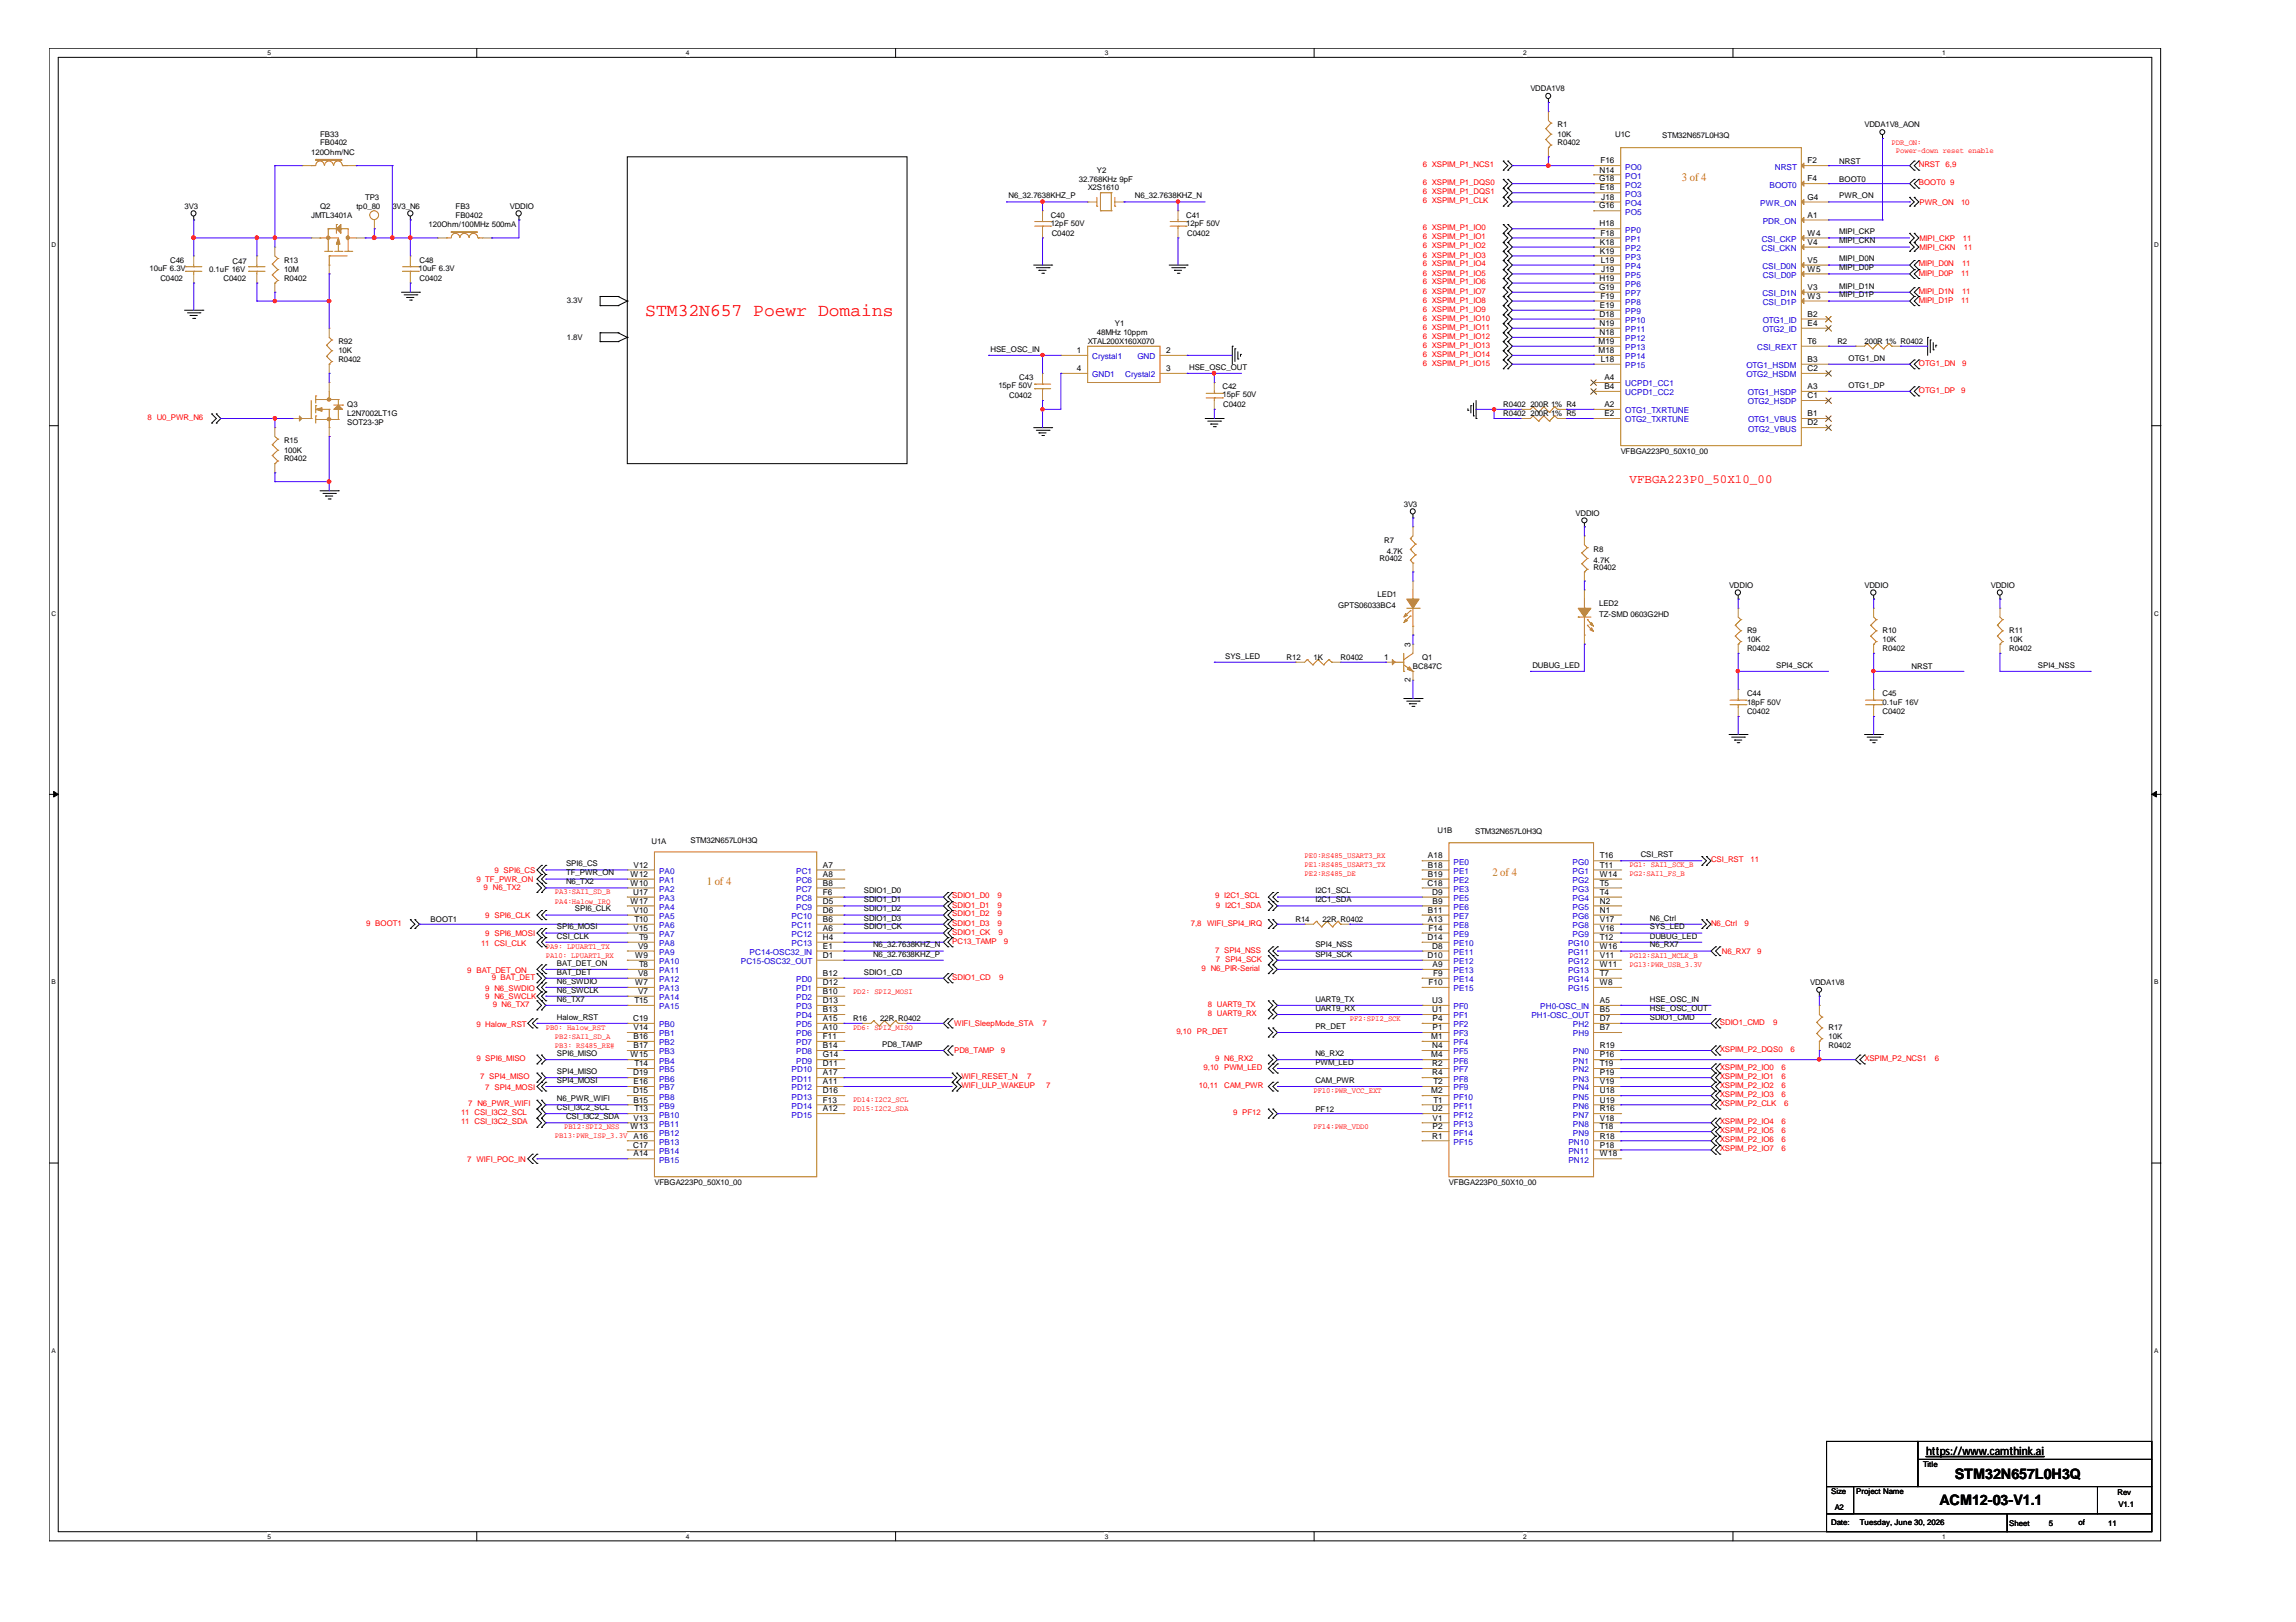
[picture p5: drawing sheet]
<svg xmlns="http://www.w3.org/2000/svg" width="297mm" height="210mm" viewBox="0 0 297 210" stroke-linecap="round" stroke-linejoin="round" font-family="sans-serif">
<defs><g id="words">
<text font-size="2.3" fill="#f00" x="83.5" y="40.9">STM32N657 Poewr Domains</text>
<g font-size="1.9">
<text x="252.9" y="191.4">STM32N657L0H3Q</text>
<text x="250.9" y="194.8">ACM12-03-V1.1</text>
</g>
<text font-size="1.6" fill="#f00" x="210.8" y="62.5">VFBGA223P0_50X10_00</text>
<g font-size="1.5" fill="#cc8006">
<text x="217.6" y="23.4">3 of 4</text>
<text x="193.1" y="113.3">2 of 4</text>
<text x="91.4" y="114.5">1 of 4</text>
</g>
<text font-size="1.5" x="249.2" y="188.3">https://www.camthink.ai</text>
<g font-size="1.1">
<text x="206.9" y="23.5">G18</text>
<text x="206.9" y="22.3">N14</text>
<text x="207.1" y="21.1">F16</text>
<text x="233.8" y="21.1">F2</text>
<text x="233.8" y="23.5">F4</text>
<text x="206.9" y="27">G16</text>
<text x="206.9" y="29.3">H18</text>
<text x="207" y="24.7">E18</text>
<text x="207.1" y="25.8">J18</text>
<text x="233.8" y="25.8">G4</text>
<text x="233.8" y="28.2">A1</text>
<text x="207" y="31.7">K18</text>
<text x="207" y="32.8">K19</text>
<text x="207.1" y="30.5">F18</text>
<text x="207.1" y="34">L19</text>
<text x="207.1" y="35.2">J19</text>
<text x="233.8" y="30.5">W4</text>
<text x="233.8" y="31.7">V4</text>
<text x="233.8" y="34">V5</text>
<text x="233.8" y="35.2">W5</text>
<text x="206.9" y="37.5">G19</text>
<text x="206.9" y="36.3">H19</text>
<text x="206.9" y="41">D18</text>
<text x="207" y="39.8">E19</text>
<text x="207.1" y="38.7">F19</text>
<text x="233.8" y="37.5">V3</text>
<text x="233.8" y="38.7">W3</text>
<text x="233.8" y="41">B2</text>
<text x="139.3" y="45.7">1</text>
<text x="150.9" y="45.7">2</text>
<text x="206.8" y="44.5">M19</text>
<text x="206.8" y="45.7">M18</text>
<text x="206.9" y="42.2">N19</text>
<text x="206.9" y="43.4">N18</text>
<text x="207.1" y="46.8">L18</text>
<text x="233.8" y="42.2">E4</text>
<text x="233.8" y="44.5">T6</text>
<text x="233.8" y="46.8">B3</text>
<text x="139.3" y="48">4</text>
<text x="150.9" y="48">3</text>
<text x="207.6" y="49.2">A4</text>
<text x="207.6" y="50.3">B4</text>
<text x="207.6" y="52.7">A2</text>
<text x="207.6" y="53.9">E2</text>
<text x="233.8" y="48">C2</text>
<text x="233.8" y="50.3">A3</text>
<text x="233.8" y="51.5">C1</text>
<text x="233.8" y="53.9">B1</text>
<text x="233.8" y="55">D2</text>
<text x="182.5" y="83.7" transform="rotate(-90 182.5 83.7)">3</text>
<text x="179.1" y="85.4">1</text>
<text x="182.5" y="88.3" transform="rotate(-90 182.5 88.3)">2</text>
<text x="81.6" y="113.5">W12</text>
<text x="82" y="112.3">V12</text>
<text x="106.5" y="112.3">A7</text>
<text x="106.5" y="113.5">A8</text>
<text x="184.7" y="111.1">A18</text>
<text x="184.7" y="112.3">B18</text>
<text x="184.7" y="113.5">B19</text>
<text x="207" y="111.1">T16</text>
<text x="207" y="112.3">T11</text>
<text x="207" y="113.5">W14</text>
<text x="81.6" y="114.6">W10</text>
<text x="81.6" y="116.9">W17</text>
<text x="81.9" y="115.8">U17</text>
<text x="82" y="118.1">V10</text>
<text x="82.1" y="119.3">T10</text>
<text x="106.5" y="114.6">B8</text>
<text x="106.5" y="115.8">F6</text>
<text x="106.5" y="116.9">D5</text>
<text x="106.5" y="118.1">D6</text>
<text x="106.5" y="119.3">B6</text>
<text x="184.7" y="114.6">C18</text>
<text x="184.7" y="118.1">B11</text>
<text x="184.7" y="119.3">A13</text>
<text x="185.3" y="115.8">D9</text>
<text x="185.3" y="116.9">B9</text>
<text x="207" y="114.6">T5</text>
<text x="207" y="115.8">T4</text>
<text x="207" y="116.9">N2</text>
<text x="207" y="118.1">N1</text>
<text x="207" y="119.3">V17</text>
<text x="82" y="120.5">V15</text>
<text x="82.2" y="124">W9</text>
<text x="82.5" y="122.8">V9</text>
<text x="82.7" y="121.6">T9</text>
<text x="82.7" y="125.2">T8</text>
<text x="106.5" y="120.5">A6</text>
<text x="106.5" y="121.6">H4</text>
<text x="106.5" y="124">D1</text>
<text x="106.5" y="122.8">E1</text>
<text x="184.7" y="121.6">D14</text>
<text x="184.7" y="124">D10</text>
<text x="184.8" y="120.5">F14</text>
<text x="185.3" y="122.8">D8</text>
<text x="185.3" y="125.2">A9</text>
<text x="207" y="120.5">V16</text>
<text x="207" y="121.6">T12</text>
<text x="207" y="122.8">W16</text>
<text x="207" y="124">V11</text>
<text x="207" y="125.2">W11</text>
<text x="82.1" y="129.8">T15</text>
<text x="82.2" y="127.5">W7</text>
<text x="82.5" y="126.3">V8</text>
<text x="82.5" y="128.6">V7</text>
<text x="106.5" y="126.3">B12</text>
<text x="106.5" y="127.5">D12</text>
<text x="106.5" y="128.6">B10</text>
<text x="106.5" y="129.8">D13</text>
<text x="106.5" y="131">B13</text>
<text x="184.8" y="127.5">F10</text>
<text x="185.3" y="129.8">U3</text>
<text x="185.3" y="131">U1</text>
<text x="185.4" y="126.3">F9</text>
<text x="207" y="126.3">T7</text>
<text x="207" y="127.5">W8</text>
<text x="207" y="131">B5</text>
<text x="207" y="129.8">A5</text>
<text x="81.6" y="136.8">W15</text>
<text x="81.9" y="132.1">C19</text>
<text x="82" y="133.3">V14</text>
<text x="82" y="134.5">B16</text>
<text x="82" y="135.7">B17</text>
<text x="82.1" y="138">T14</text>
<text x="106.5" y="132.1">A15</text>
<text x="106.5" y="133.3">A10</text>
<text x="106.5" y="134.5">F11</text>
<text x="106.5" y="135.7">B14</text>
<text x="106.5" y="136.8">G14</text>
<text x="106.5" y="138">D11</text>
<text x="185.2" y="134.5">M1</text>
<text x="185.2" y="136.8">M4</text>
<text x="185.3" y="135.7">N4</text>
<text x="185.3" y="138">R2</text>
<text x="185.3" y="132.1">P4</text>
<text x="185.3" y="133.3">P1</text>
<text x="207" y="132.1">D7</text>
<text x="207" y="133.3">B7</text>
<text x="207" y="135.7">R19</text>
<text x="207" y="136.8">P16</text>
<text x="207" y="138">T19</text>
<text x="81.9" y="139.2">D19</text>
<text x="81.9" y="141.5">D15</text>
<text x="82" y="140.3">E16</text>
<text x="82" y="142.7">B15</text>
<text x="82.1" y="143.8">T13</text>
<text x="106.5" y="139.2">A17</text>
<text x="106.5" y="140.3">A11</text>
<text x="106.5" y="141.5">D16</text>
<text x="106.5" y="142.7">F13</text>
<text x="106.5" y="143.8">A12</text>
<text x="185.2" y="141.5">M2</text>
<text x="185.3" y="139.2">R4</text>
<text x="185.3" y="143.8">U2</text>
<text x="185.5" y="140.3">T2</text>
<text x="185.5" y="142.7">T1</text>
<text x="207" y="139.2">P19</text>
<text x="207" y="140.3">V19</text>
<text x="207" y="141.5">U18</text>
<text x="207" y="142.7">U19</text>
<text x="207" y="143.8">R16</text>
<text x="81.6" y="146.1">W13</text>
<text x="81.9" y="148.5">C17</text>
<text x="82" y="145">V13</text>
<text x="82" y="147.3">A16</text>
<text x="82" y="149.7">A14</text>
<text x="185.3" y="147.3">R1</text>
<text x="185.3" y="145">V1</text>
<text x="185.3" y="146.1">P2</text>
<text x="207" y="147.3">R18</text>
<text x="207" y="148.5">P18</text>
<text x="207" y="149.7">W18</text>
<text x="207" y="145">V18</text>
<text x="207" y="146.1">T18</text>
</g>
<g font-size="1.1" fill="#00c">
<text x="210.3" y="21.9">PO0</text>
<text x="210.3" y="23.1">PO1</text>
<text x="229.6" y="21.9">NRST</text>
<text x="210.3" y="24.3">PO2</text>
<text x="210.3" y="25.5">PO3</text>
<text x="210.3" y="26.6">PO4</text>
<text x="210.3" y="27.8">PO5</text>
<text x="227.7" y="26.6">PWR_ON</text>
<text x="228" y="29">PDR_ON</text>
<text x="228.9" y="24.3">BOOT0</text>
<text x="210.3" y="30.1">PP0</text>
<text x="210.3" y="31.3">PP1</text>
<text x="210.3" y="32.5">PP2</text>
<text x="210.3" y="33.6">PP3</text>
<text x="210.3" y="34.8">PP4</text>
<text x="210.3" y="36">PP5</text>
<text x="227.9" y="32.5">CSI_CKN</text>
<text x="227.9" y="31.3">CSI_CKP</text>
<text x="228" y="34.8">CSI_D0N</text>
<text x="228" y="36">CSI_D0P</text>
<text x="210.3" y="37.1">PP6</text>
<text x="210.3" y="38.3">PP7</text>
<text x="210.3" y="39.5">PP8</text>
<text x="210.3" y="40.7">PP9</text>
<text x="210.3" y="41.8">PP10</text>
<text x="228" y="38.3">CSI_D1N</text>
<text x="228" y="39.5">CSI_D1P</text>
<text x="228" y="41.8">OTG1_ID</text>
<text x="141.3" y="46.5">Crystal1</text>
<text x="147.2" y="46.5">GND</text>
<text x="210.3" y="43">PP11</text>
<text x="210.3" y="44.2">PP12</text>
<text x="210.3" y="45.3">PP13</text>
<text x="210.3" y="46.5">PP14</text>
<text x="210.3" y="47.6">PP15</text>
<text x="225.9" y="47.6">OTG1_HSDM</text>
<text x="227.3" y="45.3">CSI_REXT</text>
<text x="228" y="43">OTG2_ID</text>
<text x="141.3" y="48.8">GND1</text>
<text x="145.6" y="48.8">Crystal2</text>
<text x="210.3" y="50">UCPD1_CC1</text>
<text x="210.3" y="51.2">UCPD1_CC2</text>
<text x="210.3" y="53.5">OTG1_TXRTUNE</text>
<text x="225.9" y="48.8">OTG2_HSDM</text>
<text x="226.1" y="51.2">OTG1_HSDP</text>
<text x="226.1" y="52.3">OTG2_HSDP</text>
<text x="210.3" y="54.7">OTG2_TXRTUNE</text>
<text x="226.1" y="54.7">OTG1_VBUS</text>
<text x="226.1" y="55.9">OTG2_VBUS</text>
<text x="85.3" y="113.1">PA0</text>
<text x="103" y="113.1">PC1</text>
<text x="188" y="111.9">PE0</text>
<text x="188" y="113.1">PE1</text>
<text x="203.5" y="111.9">PG0</text>
<text x="203.5" y="113.1">PG1</text>
<text x="85.3" y="114.3">PA1</text>
<text x="85.3" y="115.4">PA2</text>
<text x="85.3" y="116.6">PA3</text>
<text x="85.3" y="117.7">PA4</text>
<text x="85.3" y="118.9">PA5</text>
<text x="102.4" y="118.9">PC10</text>
<text x="103" y="114.3">PC6</text>
<text x="103" y="115.4">PC7</text>
<text x="103" y="116.6">PC8</text>
<text x="103" y="117.7">PC9</text>
<text x="188" y="114.3">PE2</text>
<text x="188" y="115.4">PE3</text>
<text x="188" y="116.6">PE5</text>
<text x="188" y="117.7">PE6</text>
<text x="188" y="118.9">PE7</text>
<text x="203.5" y="114.3">PG2</text>
<text x="203.5" y="115.4">PG3</text>
<text x="203.5" y="116.6">PG4</text>
<text x="203.5" y="117.7">PG5</text>
<text x="203.5" y="118.9">PG6</text>
<text x="85.3" y="120.1">PA6</text>
<text x="85.3" y="121.3">PA7</text>
<text x="85.3" y="122.4">PA8</text>
<text x="85.3" y="123.6">PA9</text>
<text x="85.3" y="124.8">PA10</text>
<text x="85.3" y="126">PA11</text>
<text x="95.8" y="124.8">PC15-OSC32_OUT</text>
<text x="97" y="123.6">PC14-OSC32_IN</text>
<text x="102.4" y="120.1">PC11</text>
<text x="102.4" y="121.3">PC12</text>
<text x="102.4" y="122.4">PC13</text>
<text x="188" y="120.1">PE8</text>
<text x="188" y="121.3">PE9</text>
<text x="188" y="122.4">PE10</text>
<text x="188" y="123.6">PE11</text>
<text x="188" y="124.8">PE12</text>
<text x="188" y="126">PE13</text>
<text x="202.9" y="122.4">PG10</text>
<text x="202.9" y="123.6">PG11</text>
<text x="202.9" y="124.8">PG12</text>
<text x="202.9" y="126">PG13</text>
<text x="203.5" y="120.1">PG8</text>
<text x="203.5" y="121.3">PG9</text>
<text x="85.3" y="127.1">PA12</text>
<text x="85.3" y="128.3">PA13</text>
<text x="85.3" y="129.4">PA14</text>
<text x="85.3" y="130.6">PA15</text>
<text x="103" y="127.1">PD0</text>
<text x="103" y="128.3">PD1</text>
<text x="103" y="129.4">PD2</text>
<text x="103" y="130.6">PD3</text>
<text x="103" y="131.8">PD4</text>
<text x="188" y="127.1">PE14</text>
<text x="188" y="128.3">PE15</text>
<text x="188" y="130.6">PF0</text>
<text x="188" y="131.8">PF1</text>
<text x="198.1" y="131.8">PH1-OSC_OUT</text>
<text x="199.3" y="130.6">PH0-OSC_IN</text>
<text x="202.9" y="127.1">PG14</text>
<text x="202.9" y="128.3">PG15</text>
<text x="85.3" y="132.9">PB0</text>
<text x="85.3" y="134.1">PB1</text>
<text x="85.3" y="135.3">PB2</text>
<text x="85.3" y="136.5">PB3</text>
<text x="85.3" y="137.6">PB4</text>
<text x="103" y="132.9">PD5</text>
<text x="103" y="134.1">PD6</text>
<text x="103" y="135.3">PD7</text>
<text x="103" y="136.5">PD8</text>
<text x="103" y="137.6">PD9</text>
<text x="188" y="132.9">PF2</text>
<text x="188" y="134.1">PF3</text>
<text x="188" y="135.3">PF4</text>
<text x="188" y="136.5">PF5</text>
<text x="188" y="137.6">PF6</text>
<text x="203.5" y="132.9">PH2</text>
<text x="203.5" y="134.1">PH9</text>
<text x="203.5" y="136.5">PN0</text>
<text x="203.5" y="137.6">PN1</text>
<text x="85.3" y="138.8">PB5</text>
<text x="85.3" y="140">PB6</text>
<text x="85.3" y="141.1">PB7</text>
<text x="85.3" y="142.3">PB8</text>
<text x="85.3" y="143.5">PB9</text>
<text x="102.4" y="138.8">PD10</text>
<text x="102.4" y="140">PD11</text>
<text x="102.4" y="141.1">PD12</text>
<text x="102.4" y="142.3">PD13</text>
<text x="102.4" y="143.5">PD14</text>
<text x="188" y="138.8">PF7</text>
<text x="188" y="140">PF8</text>
<text x="188" y="141.1">PF9</text>
<text x="188" y="142.3">PF10</text>
<text x="188" y="143.5">PF11</text>
<text x="203.5" y="138.8">PN2</text>
<text x="203.5" y="140">PN3</text>
<text x="203.5" y="141.1">PN4</text>
<text x="203.5" y="142.3">PN5</text>
<text x="203.5" y="143.5">PN6</text>
<text x="85.3" y="144.6">PB10</text>
<text x="85.3" y="145.8">PB11</text>
<text x="85.3" y="147">PB12</text>
<text x="85.3" y="148.1">PB13</text>
<text x="85.3" y="149.3">PB14</text>
<text x="102.4" y="144.6">PD15</text>
<text x="188" y="144.6">PF12</text>
<text x="188" y="145.8">PF13</text>
<text x="188" y="147">PF14</text>
<text x="188" y="148.1">PF15</text>
<text x="202.9" y="148.1">PN10</text>
<text x="202.9" y="149.3">PN11</text>
<text x="203.5" y="144.6">PN7</text>
<text x="203.5" y="145.8">PN8</text>
<text x="203.5" y="147">PN9</text>
<text x="85.3" y="150.5">PB15</text>
<text x="202.9" y="150.5">PN12</text>
</g>
<g font-size="1">
<text x="198" y="11.8">VDDA1V8</text>
<text x="41.4" y="17.7">FB33</text>
<text x="201.5" y="16.5">R1</text>
<text x="201.5" y="17.7">10K</text>
<text x="209" y="17.7">U1C</text>
<text x="215.1" y="17.9">STM32N657L0H3Q</text>
<text x="241.2" y="16.5">VDDA1V8_AON</text>
<text x="40.3" y="20">120Ohm/NC</text>
<text x="41.4" y="18.8">FB0402</text>
<text x="139.6" y="23.5">32.768KHz 9pF</text>
<text x="141.9" y="22.3">Y2</text>
<text x="201.5" y="18.8">R0402</text>
<text x="238" y="21.2">NRST</text>
<text x="238" y="23.5">BOOT0</text>
<text x="23.9" y="27">3V3</text>
<text x="40.3" y="28.2">JMTL3401A</text>
<text x="41.4" y="27">Q2</text>
<text x="46.1" y="27">tp0_80</text>
<text x="47.2" y="25.8">TP3</text>
<text x="50.8" y="27">3V3_N6</text>
<text x="55.5" y="29.4">120Ohm/100MHz 500mA</text>
<text x="58.9" y="27">FB3</text>
<text x="58.9" y="28.2">FB0402</text>
<text x="66" y="27">VDDIO</text>
<text x="130.5" y="25.7">N6_32.7638KHZ_P</text>
<text x="135.9" y="28.2">C40</text>
<text x="135.9" y="29.2">12pF 50V</text>
<text x="140.7" y="24.7">X2S1610</text>
<text x="146.8" y="25.7">N6_32.7638KHZ_N</text>
<text x="153.5" y="28.2">C41</text>
<text x="153.5" y="29.2">12pF 50V</text>
<text x="238" y="25.7">PWR_ON</text>
<text x="19.3" y="35.1">10uF 6.3V</text>
<text x="22" y="34">C46</text>
<text x="27.1" y="35.2">0.1uF 16V</text>
<text x="30.1" y="34.1">C47</text>
<text x="36.7" y="34">R13</text>
<text x="36.7" y="35.2">10M</text>
<text x="54.1" y="35.1">10uF 6.3V</text>
<text x="54.3" y="34">C48</text>
<text x="136.1" y="30.5">C0402</text>
<text x="153.6" y="30.5">C0402</text>
<text x="238" y="30.3">MIPI_CKP</text>
<text x="238" y="31.5">MIPI_CKN</text>
<text x="238" y="33.8">MIPI_D0N</text>
<text x="238" y="35">MIPI_D0P</text>
<text x="20.7" y="36.3">C0402</text>
<text x="28.9" y="36.3">C0402</text>
<text x="36.7" y="36.3">R0402</text>
<text x="54.3" y="36.3">C0402</text>
<text x="73.3" y="39.3">3.3V</text>
<text x="238" y="37.4">MIPI_D1N</text>
<text x="238" y="38.5">MIPI_D1P</text>
<text x="43.8" y="44.5">R92</text>
<text x="43.8" y="45.7">10K</text>
<text x="43.8" y="46.9">R0402</text>
<text x="73.3" y="44">1.8V</text>
<text x="128.1" y="45.5">HSE_OSC_IN</text>
<text x="140.7" y="44.5">XTAL200X160X070</text>
<text x="141.9" y="43.4">48MHz 10ppm</text>
<text x="144.2" y="42.2">Y1</text>
<text x="153.8" y="47.9">HSE_OSC_OUT</text>
<text x="237.7" y="44.5">R2</text>
<text x="239.1" y="46.7">OTG1_DN</text>
<text x="241.2" y="44.5">200R 1% R0402</text>
<text x="44.9" y="52.7">Q3</text>
<text x="44.9" y="53.9">L2N7002LT1G</text>
<text x="129.2" y="50.3">15pF 50V</text>
<text x="130.6" y="51.5">C0402</text>
<text x="131.9" y="49.2">C43</text>
<text x="158.2" y="50.4">C42</text>
<text x="158.2" y="51.4">15pF 50V</text>
<text x="158.2" y="52.7">C0402</text>
<text x="194.5" y="52.7">R0402</text>
<text x="194.5" y="53.9">R0402</text>
<text x="198" y="52.7">200R 1% R4</text>
<text x="198" y="53.9">200R 1% R5</text>
<text x="239.1" y="50.2">OTG1_DP</text>
<text x="36.7" y="57.4">R15</text>
<text x="36.7" y="58.6">100K</text>
<text x="36.7" y="59.7">R0402</text>
<text x="44.9" y="55">SOT23-3P</text>
<text x="209.7" y="58.7">VFBGA223P0_50X10_00</text>
<text x="181.6" y="65.5">3V3</text>
<text x="179.1" y="70.2">R7</text>
<text x="179.4" y="71.6">4.7K</text>
<text x="203.8" y="66.7">VDDIO</text>
<text x="206.2" y="71.4">R8</text>
<text x="178.2" y="77.2">LED1</text>
<text x="178.5" y="72.6">R0402</text>
<text x="206.2" y="72.8">4.7K</text>
<text x="206.2" y="73.8">R0402</text>
<text x="223.7" y="76.1">VDDIO</text>
<text x="241.2" y="76.1">VDDIO</text>
<text x="257.6" y="76.1">VDDIO</text>
<text x="173.1" y="78.7">GPTS06033BC4</text>
<text x="206.9" y="78.4">LED2</text>
<text x="206.9" y="79.8">TZ-SMD 0603G2HD</text>
<text x="226" y="81.9">R9</text>
<text x="226" y="83.1">10K</text>
<text x="243.5" y="81.9">R10</text>
<text x="243.5" y="83.1">10K</text>
<text x="259.9" y="81.9">R11</text>
<text x="259.9" y="83.1">10K</text>
<text x="158.5" y="85.2">SYS_LED</text>
<text x="166.5" y="85.4">R12</text>
<text x="169.9" y="85.4">1K</text>
<text x="173.4" y="85.4">R0402</text>
<text x="182.8" y="86.6">BC847C</text>
<text x="184" y="85.4">Q1</text>
<text x="198.2" y="86.4">DUBUG_LED</text>
<text x="226" y="84.3">R0402</text>
<text x="229.8" y="86.4">SPI4_SCK</text>
<text x="243.5" y="84.3">R0402</text>
<text x="247.3" y="86.6">NRST</text>
<text x="259.9" y="84.3">R0402</text>
<text x="263.7" y="86.4">SPI4_NSS</text>
<text x="226" y="90.1">C44</text>
<text x="226" y="91.3">18pF 50V</text>
<text x="226" y="92.4">C0402</text>
<text x="243.5" y="90.1">C45</text>
<text x="243.5" y="91.3">0.1uF 16V</text>
<text x="243.5" y="92.4">C0402</text>
<text x="186" y="107.8">U1B</text>
<text x="190.8" y="108">STM32N657L0H3Q</text>
<text x="73.2" y="112.1">SPI6_CS</text>
<text x="73.2" y="113.3">TF_PWR_ON</text>
<text x="84.3" y="109.3">U1A</text>
<text x="89.3" y="109.1">STM32N657L0H3Q</text>
<text x="212.3" y="110.9">CSI_RST</text>
<text x="55.7" y="119.4">BOOT1</text>
<text x="73.2" y="114.4">N6_TX2</text>
<text x="74.4" y="118">SPI6_CLK</text>
<text x="111.8" y="118">SDIO1_D2</text>
<text x="111.8" y="119.1">SDIO1_D3</text>
<text x="111.8" y="115.6">SDIO1_D0</text>
<text x="111.8" y="116.8">SDIO1_D1</text>
<text x="167.6" y="119.3">R14</text>
<text x="170.2" y="115.6">I2C1_SCL</text>
<text x="170.2" y="116.8">I2C1_SDA</text>
<text x="171.1" y="119.3">22R R0402</text>
<text x="213.4" y="119.1">N6_Ctrl</text>
<text x="72.1" y="120.3">SPI6_MOSI</text>
<text x="72.1" y="121.5">CSI_CLK</text>
<text x="72.1" y="125">BAT_DET_ON</text>
<text x="111.8" y="120.3">SDIO1_CK</text>
<text x="112.9" y="122.6">N6_32.7638KHZ_N</text>
<text x="112.9" y="123.8">N6_32.7638KHZ_P</text>
<text x="170.2" y="123.8">SPI4_SCK</text>
<text x="170.2" y="122.6">SPI4_NSS</text>
<text x="213.4" y="121.5">DUBUG_LED</text>
<text x="213.4" y="122.6">N6_RX7</text>
<text x="213.4" y="120.3">SYS_LED</text>
<text x="72.1" y="127.3">N6_SWDIO</text>
<text x="72.1" y="128.5">N6_SWCLK</text>
<text x="72.1" y="129.6">N6_TX7</text>
<text x="72.1" y="126.1">BAT_DET</text>
<text x="72.1" y="132">Halow_RST</text>
<text x="111.8" y="126.1">SDIO1_CD</text>
<text x="170.2" y="129.6">UART9_TX</text>
<text x="170.2" y="130.8">UART9_RX</text>
<text x="213.4" y="132">SDIO1_CMD</text>
<text x="213.4" y="129.6">HSE_OSC_IN</text>
<text x="213.4" y="130.8">HSE_OSC_OUT</text>
<text x="234.2" y="127.5">VDDA1V8</text>
<text x="72.1" y="136.7">SPI6_MISO</text>
<text x="110.4" y="132.2">R16</text>
<text x="113.9" y="132.2">22R R0402</text>
<text x="114.1" y="135.5">PD8_TAMP</text>
<text x="170.2" y="137.8">PWM_LED</text>
<text x="170.2" y="133.2">PR_DET</text>
<text x="170.2" y="136.7">N6_RX2</text>
<text x="236.6" y="133.3">R17</text>
<text x="236.6" y="134.5">10K</text>
<text x="236.6" y="135.7">R0402</text>
<text x="72.1" y="139">SPI4_MISO</text>
<text x="72.1" y="140.1">SPI4_MOSI</text>
<text x="72.1" y="143.7">CSI_I3C2_SCL</text>
<text x="72.1" y="142.5">N6_PWR_WIFI</text>
<text x="170.2" y="140.1">CAM_PWR</text>
<text x="170.2" y="143.9">PF12</text>
<text x="73.2" y="144.8">CSI_I3C2_SDA</text>
<text x="84.7" y="153.3">VFBGA223P0_50X10_00</text>
<text x="187.5" y="153.3">VFBGA223P0_50X10_00</text>
<text x="248.8" y="189.9">Title</text>
<text x="236.9" y="193.4">Size</text>
<text x="236.9" y="197.4">Date:</text>
<text x="237.4" y="195.4">A2</text>
<text x="240.2" y="193.4">Project Name</text>
<text x="240.6" y="197.4">Tuesday, June 30, 2026</text>
<text x="259.9" y="197.5">Sheet</text>
<text x="265" y="197.5">5</text>
<text x="268.9" y="197.4">of</text>
<text x="272.8" y="197.5">11</text>
<text x="273.9" y="193.5">Rev</text>
<text x="274.1" y="195">V1.1</text>
</g>
<g font-size="1" fill="#f00">
<text x="184.1" y="21.6">6 XSPIM_P1_NCS1</text>
<text x="184.1" y="24">6 XSPIM_P1_DQS0</text>
<text x="244.7" y="18.8">PDR_ON:</text>
<text x="245.3" y="19.8">Power-down reset enable</text>
<text x="248.2" y="21.6">NRST</text>
<text x="248.2" y="24">BOOT0 9</text>
<text x="251.7" y="21.6">6,9</text>
<text x="184.1" y="25.1">6 XSPIM_P1_DQS1</text>
<text x="184.1" y="26.3">6 XSPIM_P1_CLK</text>
<text x="184.1" y="29.8">6 XSPIM_P1_IO0</text>
<text x="248.3" y="26.6">PWR_ON</text>
<text x="253.7" y="26.6">10</text>
<text x="184.1" y="31">6 XSPIM_P1_IO1</text>
<text x="184.1" y="32.1">6 XSPIM_P1_IO2</text>
<text x="184.1" y="33.3">6 XSPIM_P1_IO3</text>
<text x="184.1" y="34.5">6 XSPIM_P1_IO4</text>
<text x="184.1" y="35.7">6 XSPIM_P1_IO5</text>
<text x="248.2" y="34.5">MIPI_D0N</text>
<text x="248.2" y="35.7">MIPI_D0P</text>
<text x="248.3" y="31.2">MIPI_CKP</text>
<text x="248.3" y="32.4">MIPI_CKN</text>
<text x="253.7" y="35.7">11</text>
<text x="253.8" y="34.5">11</text>
<text x="254" y="31.2">11</text>
<text x="254.1" y="32.4">11</text>
<text x="184.1" y="36.8">6 XSPIM_P1_IO6</text>
<text x="184.1" y="38">6 XSPIM_P1_IO7</text>
<text x="184.1" y="39.2">6 XSPIM_P1_IO8</text>
<text x="184.1" y="40.3">6 XSPIM_P1_IO9</text>
<text x="184.1" y="41.5">6 XSPIM_P1_IO10</text>
<text x="248.2" y="38">MIPI_D1N</text>
<text x="248.2" y="39.2">MIPI_D1P</text>
<text x="253.7" y="39.2">11</text>
<text x="253.8" y="38">11</text>
<text x="184.1" y="42.6">6 XSPIM_P1_IO11</text>
<text x="184.1" y="43.8">6 XSPIM_P1_IO12</text>
<text x="184.1" y="45">6 XSPIM_P1_IO13</text>
<text x="184.1" y="46.2">6 XSPIM_P1_IO14</text>
<text x="184.1" y="47.3">6 XSPIM_P1_IO15</text>
<text x="248.2" y="47.3">OTG1_DN</text>
<text x="253.8" y="47.3">9</text>
<text x="248.2" y="50.9">OTG1_DP</text>
<text x="253.7" y="50.9">9</text>
<text x="19.1" y="54.3">8 U0_PWR_N6</text>
<text x="64" y="113">9 SPI6_CS</text>
<text x="168.8" y="111.1">PE0:RS485_USART3_RX</text>
<text x="168.8" y="112.2">PE1:RS485_USART3_TX</text>
<text x="168.8" y="113.4">PE2:RS485_DE</text>
<text x="210.8" y="112.2">PG1: SAI1_SCK_B</text>
<text x="210.8" y="113.4">PG2:SAI1_FS_B</text>
<text x="221.4" y="111.6">CSI_RST</text>
<text x="226.5" y="111.6">11</text>
<text x="47.4" y="119.8">9 BOOT1</text>
<text x="61.6" y="114.2">9 TF_PWR_ON</text>
<text x="62.6" y="115.1">9 N6_TX2</text>
<text x="62.8" y="118.8">9 SPI6_CLK</text>
<text x="71.8" y="115.8">PA3:SAI1_SD_B</text>
<text x="71.8" y="116.9">PA4:Halow_IRQ</text>
<text x="123.2" y="118.6">SDIO1_D2</text>
<text x="123.2" y="119.8">SDIO1_D3</text>
<text x="123.2" y="116.3">SDIO1_D0</text>
<text x="123.2" y="117.4">SDIO1_D1</text>
<text x="129" y="118.6">9</text>
<text x="129" y="119.8">9</text>
<text x="129" y="116.3">9</text>
<text x="129" y="117.4">9</text>
<text x="154.1" y="119.8">7,8 WIFI_SPI4_IRQ</text>
<text x="157.2" y="116.3">9 I2C1_SCL</text>
<text x="157.3" y="117.4">9 I2C1_SDA</text>
<text x="221.4" y="119.8">N6_Ctrl</text>
<text x="225.7" y="119.8">9</text>
<text x="60.5" y="125.9">9 BAT_DET_ON</text>
<text x="62.2" y="122.4">11 CSI_CLK</text>
<text x="62.8" y="121.2">9 SPI6_MOSI</text>
<text x="70.6" y="122.8">PA9: LPUART1_TX</text>
<text x="70.6" y="123.9">PA10: LPUART1_RX</text>
<text x="123.2" y="121">SDIO1_CK</text>
<text x="123.2" y="122.1">PC13_TAMP</text>
<text x="129.2" y="121">9</text>
<text x="129.9" y="122.1">9</text>
<text x="155.4" y="125.6">9 N6_PIR-Serial</text>
<text x="157.2" y="123.3">7 SPI4_NSS</text>
<text x="157.3" y="124.4">7 SPI4_SCK</text>
<text x="210.8" y="123.9">PG12:SAI1_MCLK_B</text>
<text x="210.8" y="125.1">PG13:PWR_USB_3.3V</text>
<text x="222.8" y="123.4">N6_RX7</text>
<text x="227.3" y="123.4">9</text>
<text x="62.8" y="128.2">9 N6_SWDIO</text>
<text x="62.8" y="129.3">9 N6_SWCLK</text>
<text x="63.6" y="126.8">9 BAT_DET</text>
<text x="63.8" y="130.3">9 N6_TX7</text>
<text x="110.4" y="128.6">PD2: SPI2_MOSI</text>
<text x="123.2" y="126.8">SDIO1_CD</text>
<text x="129.3" y="126.8">9</text>
<text x="156.3" y="130.3">8 UART9_TX</text>
<text x="156.3" y="131.5">8 UART9_RX</text>
<text x="61.6" y="137.3">9 SPI6_MISO</text>
<text x="61.6" y="132.9">9 Halow_RST</text>
<text x="70.6" y="133.3">PB0: Halow_RST</text>
<text x="71.8" y="134.5">PB2:SAI1_SD_A</text>
<text x="71.8" y="135.6">PB3: RS485_RE#</text>
<text x="110.4" y="133.3">PD6: SPI2_MISO</text>
<text x="123.4" y="136.2">PD8_TAMP</text>
<text x="123.4" y="132.7">WIFI_SleepMode_STA</text>
<text x="129.5" y="136.2">9</text>
<text x="134.9" y="132.7">7</text>
<text x="152.2" y="133.8">9,10 PR_DET</text>
<text x="157.2" y="137.3">9 N6_RX2</text>
<text x="174.6" y="132.1">PF2:SPI2_SCK</text>
<text x="222.5" y="132.6">SDIO1_CMD</text>
<text x="222.5" y="136.1">XSPIM_P2_DQS0</text>
<text x="229.4" y="132.6">9</text>
<text x="231.6" y="136.1">6</text>
<text x="241.2" y="137.3">XSPIM_P2_NCS1</text>
<text x="250.3" y="137.3">6</text>
<text x="60.6" y="143.1">7 N6_PWR_WIFI</text>
<text x="62.1" y="139.6">7 SPI4_MISO</text>
<text x="62.8" y="141">7 SPI4_MOSI</text>
<text x="110.4" y="142.6">PD14:I2C2_SCL</text>
<text x="110.4" y="143.8">PD15:I2C2_SDA</text>
<text x="124.4" y="139.6">WIFI_RESET_N</text>
<text x="124.4" y="140.8">WIFI_ULP_WAKEUP</text>
<text x="132.9" y="139.6">7</text>
<text x="135.3" y="140.8">7</text>
<text x="155.1" y="140.8">10,11</text>
<text x="155.7" y="138.5">9,10 PWM_LED</text>
<text x="158.4" y="140.8">CAM_PWR</text>
<text x="169.9" y="141.4">PF10:PWR_VCC_EXT</text>
<text x="222.5" y="143.1">XSPIM_P2_CLK</text>
<text x="222.5" y="142">XSPIM_P2_IO3</text>
<text x="222.5" y="140.8">XSPIM_P2_IO2</text>
<text x="222.5" y="139.6">XSPIM_P2_IO1</text>
<text x="222.5" y="138.5">XSPIM_P2_IO0</text>
<text x="230.5" y="142">6</text>
<text x="230.5" y="140.8">6</text>
<text x="230.5" y="139.6">6</text>
<text x="230.5" y="138.5">6</text>
<text x="230.8" y="143.1">6</text>
<text x="59.6" y="144.3">11 CSI_I3C2_SCL</text>
<text x="59.6" y="145.5">11 CSI_I3C2_SDA</text>
<text x="71.8" y="147.3">PB13:PWR_ISP_3.3V</text>
<text x="73" y="146.1">PB12:SPI2_NSS</text>
<text x="159.6" y="144.3">9 PF12</text>
<text x="169.9" y="146.1">PF14:PWR_VDD0</text>
<text x="222.5" y="149">XSPIM_P2_IO7</text>
<text x="222.5" y="147.8">XSPIM_P2_IO6</text>
<text x="222.5" y="146.7">XSPIM_P2_IO5</text>
<text x="222.5" y="145.5">XSPIM_P2_IO4</text>
<text x="230.5" y="149">6</text>
<text x="230.5" y="147.8">6</text>
<text x="230.5" y="146.7">6</text>
<text x="230.5" y="145.5">6</text>
<text x="60.5" y="150.4">7 WIFI_POC_IN</text>
</g>
<g font-size=".8">
<text x="34.6" y="7.1">5</text>
<text x="88.7" y="7.1">4</text>
<text x="142.9" y="7.1">3</text>
<text x="197.1" y="7.1">2</text>
<text x="251.2" y="7.1">1</text>
<text x="6.6" y="32">D</text>
<text x="278.7" y="32">D</text>
<text x="6.6" y="79.7">C</text>
<text x="278.7" y="79.7">C</text>
<text x="6.6" y="127.4">B</text>
<text x="278.7" y="127.4">B</text>
<text x="6.6" y="175.1">A</text>
<text x="278.7" y="175.1">A</text>
<text x="34.6" y="199.1">5</text>
<text x="88.7" y="199.1">4</text>
<text x="142.9" y="199.1">3</text>
<text x="197.1" y="199.1">2</text>
<text x="251.2" y="199.1">1</text>
</g>
</g></defs>
<path d="M6.3 6.2h273.2v193.2h-273.2zM7.5 7.4h270.9v190.8h-270.9z" fill="none" stroke="#000" stroke-width=".13"/>
<g fill="#fff">
<path d="M34.6 6.3h.5v1h-.5z"/>
<path d="M34.6 198.3h.5v1h-.5z"/>
</g>
<path d="M61.7 6.2v1.2M61.7 198.2v1.2" fill="none" stroke="#000" stroke-width=".13"/>
<g fill="#fff">
<path d="M88.7 6.3h.5v1h-.5z"/>
<path d="M88.7 198.3h.5v1h-.5z"/>
</g>
<path d="M115.9 6.2v1.2M115.9 198.2v1.2" fill="none" stroke="#000" stroke-width=".13"/>
<g fill="#fff">
<path d="M142.9 6.3h.5v1h-.5z"/>
<path d="M142.9 198.3h.5v1h-.5z"/>
</g>
<path d="M170 6.2v1.2M170 198.2v1.2" fill="none" stroke="#000" stroke-width=".13"/>
<g fill="#fff">
<path d="M197.1 6.3h.4v1h-.4z"/>
<path d="M197.1 198.3h.4v1h-.4z"/>
</g>
<path d="M224.2 6.2v1.2M224.2 198.2v1.2" fill="none" stroke="#000" stroke-width=".13"/>
<g fill="#fff">
<path d="M251.2 6.3h.5v1h-.5z"/>
<path d="M251.2 198.3h.5v1h-.5z"/>
<path d="M6.6 31.2h.6v1h-.6z"/>
<path d="M278.7 31.2h.6v1h-.6z"/>
<path d="M6.6 78.9h.6v1h-.6z"/>
<path d="M278.7 78.9h.6v1h-.6z"/>
</g>
<path d="M6.3 55.1h1.2M278.4 55.1h1.2" fill="none" stroke="#000" stroke-width=".13"/>
<g fill="#fff">
<path d="M6.6 126.6h.6v1h-.6z"/>
<path d="M278.7 126.6h.5v1h-.5z"/>
</g>
<path d="M6.3 102.8h1.2M278.4 102.8h1.2" fill="none" stroke="#000" stroke-width=".13"/>
<g fill="#000" stroke="#000" stroke-width=".13">
<path d="M6.9 102.4l.6 .4-.6 .3z" fill-rule="evenodd"/>
<path d="M278.4 102.8l.6-.4v.7z" fill-rule="evenodd"/>
</g>
<g fill="#fff">
<path d="M6.6 174.3h.6v1h-.6z"/>
<path d="M278.7 174.3h.5v1h-.5z"/>
</g>
<g fill="none" stroke="#000" stroke-width=".13">
<path d="M200.3 13.3h.1M200.3 12.8v.5M243.5 17.9h.1M243.5 17.5v.4M25.1 28.5h.1M25.1 28v.5M51.9 37.8h2.4M52.3 38.2h1.6M52.6 38.5h.1M52.6 38.5h1M53 38.8h.2M53.1 28.5h.1"/>
<path d="M53.1 28v.5M53.2 38.8h.1M53.9 38.2h.1M54.3 37.8h.1M67.1 28.5h.1M67.1 28v.5M77.6 38.4h.1M77.6 39.6h.1M77.6 38.4h2.4M77.6 38.4v1.2M77.6 39.6h2.4M80 38.4h.1"/>
<path d="M80 39.6h.1M80 38.4l1.2 .6M81.2 20.3h36.1v39.7h-36.1zM81.2 39h.1M81.2 39l-1.2 .6M133.7 34.3h2.4M134.1 34.6h1.6M134.4 35h.1M134.4 35h.9M134.8 35.4h.2M135 35.4h.1M135.7 34.6h.1"/>
<path d="M136.1 34.3h.1M151.3 34.3h2.3M151.6 34.6h1.6M151.9 35h.1M151.9 35h1M152.3 35.4h.2M152.5 35.4h.1M153.2 34.6h.1M153.6 34.3h.1M194.5 20.8h.1M194.5 22h.1M194.5 23.2h.1"/>
<path d="M194.5 24.4h.1M194.5 25.5h.1M194.5 26.7h.1M194.5 29.1h.1M194.5 30.2h.1M194.5 31.4h.1M194.5 32.5h.1M194.5 33.7h.1M194.5 34.9h.1M194.5 36h.1M194.5 37.2h.1M194.5 38.4h.1"/>
<path d="M194.5 39.6h.1M194.5 20.8l.6 .6-.6 .6M194.5 23.2l.6 .6-.6 .6M194.5 24.4l.6 .5-.6 .6M194.5 25.5l.6 .6-.6 .6M194.5 29.1l.6 .5-.6 .6M194.5 30.2l.6 .6-.6 .6M194.5 31.4l.6 .6-.6 .5M194.5 32.5l.6 .6-.6 .6M194.5 33.7l.6 .6-.6 .6M194.5 36l.6 .6-.6 .6M194.5 37.2l.6 .6-.6 .6"/>
<path d="M194.5 38.4l.6 .6-.6 .6M194.5 34.9l.6 .5-.6 .6M194.5 39.6l.6 .5-.6 .6M195.1 22h.1M195.1 20.8h.1M195.1 24.4h.1M195.1 23.2h.1M195.1 25.5h.1M195.1 26.7h.1M195.1 30.2h.1M195.1 29.1h.1M195.1 31.4h.1"/>
<path d="M195.1 32.5h.1M195.1 33.7h.1M195.1 34.9h.1M195.1 37.2h.1M195.1 36h.1M195.1 38.4h.1M195.1 39.6h.1M195.1 20.8l.6 .6-.6 .6M195.1 23.2l.6 .6-.6 .6M195.1 24.4l.6 .5-.6 .6M195.1 25.5l.6 .6-.6 .6M195.1 29.1l.6 .5-.6 .6"/>
<path d="M195.1 30.2l.6 .6-.6 .6M195.1 31.4l.6 .6-.6 .5M195.1 32.5l.6 .6-.6 .6M195.1 33.7l.6 .6-.6 .6M195.1 36l.6 .6-.6 .6M195.1 37.2l.6 .6-.6 .6M195.1 38.4l.6 .6-.6 .6M195.1 34.9l.6 .5-.6 .6M195.1 39.6l.6 .5-.6 .6M247.1 25.5h.1M247.1 26.7h.1M247.1 30.2h.1"/>
<path d="M247.1 31.4h.1M247.1 32.5h.1M247.1 25.5l.5 .6-.5 .6M247.1 30.2l.5 .6-.5 .6M247.1 31.4l.5 .6-.5 .5M247.6 20.8h.1M247.6 22h.1M247.6 25.5h.1M247.6 26.7h.1M247.6 30.2h.1M247.6 31.4h.1M247.6 32.5h.1"/>
<path d="M247.6 33.7h.1M247.6 34.9h.1M247.6 37.2h.1M247.6 38.4h.1M247.6 36h.1M247.6 39.6h.1M247.6 23.2h.1M247.6 24.4h.1M247.6 20.8l-.5 .6 .5 .6M247.6 25.5l.6 .6-.6 .6M247.6 30.2l.6 .6-.6 .6M247.6 31.4l.6 .6-.6 .5"/>
<path d="M247.6 33.7l-.5 .6 .5 .6M247.6 37.2l-.5 .6 .5 .6M247.6 34.9l-.5 .5 .5 .6M247.6 38.4l-.5 .6 .5 .6M247.6 23.2l-.5 .6 .5 .6M248.2 22h.1M248.2 20.8h.1M248.2 34.9h.1M248.2 33.7h.1M248.2 38.4h.1M248.2 37.2h.1M248.2 36h.1"/>
<path d="M248.2 39.6h.1M248.2 24.4h.1M248.2 23.2h.1M248.2 20.8l-.6 .6 .6 .6M248.2 33.7l-.6 .6 .6 .6M248.2 37.2l-.6 .6 .6 .6M248.2 34.9l-.6 .5 .6 .6M248.2 38.4l-.6 .6 .6 .6M248.2 23.2l-.6 .6 .6 .6M23.9 40.1h2.3M24.3 40.5h1.6M24.6 40.8h.1"/>
<path d="M24.6 40.8h.9M24.9 41.2h.3M25.2 41.2h.1M25.9 40.5h.1M26.2 40.1h.1M27.4 53.6h.1M27.4 54.8h.1M27.4 53.6l.6 .6-.6 .6M28 54.8h.1M28 53.6h.1M28 53.6l.6 .6-.6 .6M77.6 43.1h.1"/>
<path d="M77.6 44.2h.1M77.6 43.1v1.1M77.6 43.1h2.4M77.6 44.2h2.4M80 43.1h.1M80 44.2h.1M80 43.1l1.2 .6M81.2 43.7h.1M81.2 43.7l-1.2 .5M133.7 55.3h2.4M134.1 55.7h1.6M134.4 56h.1"/>
<path d="M134.4 56h.9M134.8 56.4h.2M135 56.4h.1M135.7 55.7h.1M136.1 55.3h.1M155.9 54.2h2.3M156.3 54.5h1.6M156.6 54.9h.1M156.6 54.9h1M157 55.2h.2M157.2 55.2h.1M157.9 54.5h.1"/>
<path d="M158.2 54.2h.1M159.4 44.8h.1M159.4 44.8v2.3M159.8 45.1h.1M159.8 45.1v1.7M160.1 46.5h.1M160.1 45.5v1M160.5 45.9h.1M160.5 45.9v.2M189.9 53.1h.1M189.9 52.9v.2M190.3 52.5h.1"/>
<path d="M190.3 52.5v.9M190.6 53.8h.1M190.6 52.2v1.6M191 54.2h.1M191 51.8v2.4M194.5 41.9h.1M194.5 43.1h.1M194.5 44.2h.1M194.5 45.4h.1M194.5 46.6h.1M194.5 40.7h.1M194.5 47.7h.1"/>
<path d="M194.5 41.9l.6 .6-.6 .6M194.5 43.1l.6 .6-.6 .5M194.5 44.2l.6 .6-.6 .6M194.5 45.4l.6 .6-.6 .6M194.5 40.7l.6 .6-.6 .6M194.5 46.6l.6 .5-.6 .6M195.1 43.1h.1M195.1 41.9h.1M195.1 44.2h.1M195.1 45.4h.1M195.1 46.6h.1M195.1 40.7h.1"/>
<path d="M195.1 47.7h.1M195.1 41.9l.6 .6-.6 .6M195.1 43.1l.6 .6-.6 .5M195.1 44.2l.6 .6-.6 .6M195.1 45.4l.6 .6-.6 .6M195.1 40.7l.6 .6-.6 .6M195.1 46.6l.6 .5-.6 .6M247.6 46.6h.1M247.6 47.7h.1M247.6 50.1h.1M247.6 51.2h.1M247.6 46.6l-.5 .5 .5 .6"/>
<path d="M247.6 50.1l-.5 .5 .5 .6M248.2 47.7h.1M248.2 46.6h.1M248.2 51.2h.1M248.2 50.1h.1M248.2 50.1l-.6 .5 .6 .6M248.2 46.6l-.6 .5 .6 .6M249.4 43.7h.1M249.4 43.7v2.3M249.7 44h.1M249.7 44v1.6M250.1 45.3h.1"/>
<path d="M250.1 44.3v1M250.4 44.7h.1M250.4 44.7v.2M41.4 63.5h2.4M41.8 63.9h1.6M42.1 64.2h.1M42.1 64.2h1M42.5 64.6h.2M42.7 64.6h.1M43.4 63.9h.1M43.8 63.5h.1M182.8 67h.1"/>
<path d="M182.8 66.6v.4M205 68.2h.1M205 67.7v.5M224.9 77.5h.1M224.9 77.1v.4M242.4 77.5h.1M242.4 77.1v.4M258.7 77.5h.1M258.7 77.1v.4M181.6 90.4h2.4M182 90.7h1.6M182.3 91.1h.1"/>
<path d="M182.3 91.1h1M182.7 91.4h.2M182.9 91.4h.1M183.6 90.7h.1M184 90.4h.1M223.7 95.1h2.3M224 95.4h1.7M224.4 95.8h.1M224.4 95.8h.9M224.7 96.1h.3M225 96.1h.1M225.7 95.4h.1"/>
<path d="M226 95.1h.1M241.2 95.1h2.3M241.6 95.4h1.6M241.9 95.8h.1M241.9 95.8h1M242.3 96.1h.2M242.5 96.1h.1M243.2 95.4h.1M243.5 95.1h.1M53.1 119h.1M53.1 119l.6 .6-.6 .6M53.7 119h.1"/>
<path d="M53.7 119l.6 .6-.6 .6M69.5 114.3h.1M69.5 115.5h.1M69.5 114.3l.6 .6-.6 .6M70.1 115.5h.1M70.1 114.3h.1M70.1 112h.1M70.1 113.2h.1M70.1 117.8h.1M70.1 119h.1M70.1 114.3l.5 .6-.5 .6M70.1 112l-.6 .6 .6 .6"/>
<path d="M70.1 113.2l-.6 .6 .6 .5M70.1 117.8l-.6 .6 .6 .6M70.6 112h.1M70.6 113.2h.1M70.6 114.3h.1M70.6 117.8h.1M70.6 119h.1M70.6 112l-.5 .6 .5 .6M70.6 113.2l-.5 .6 .5 .5M70.6 117.8l-.5 .6 .5 .6M122.6 117.8h.1M122.6 119h.1"/>
<path d="M122.6 115.5h.1M122.6 116.7h.1M122.6 117.8l-.6 .6 .6 .6M122.6 119l-.6 .6 .6 .6M122.6 115.5l-.6 .6 .6 .6M122.6 116.7l-.6 .5 .6 .6M123.2 119h.1M123.2 117.8h.1M123.2 116.7h.1M123.2 115.5h.1M123.2 117.8l-.6 .6 .6 .6M123.2 119l-.6 .6 .6 .6"/>
<path d="M123.2 115.5l-.6 .6 .6 .6M123.2 116.7l-.6 .5 .6 .6M164.1 119h.1M164.1 116.7h.1M164.1 117.8h.1M164.1 119l.6 .6-.6 .6M164.1 116.7l.6 .5-.6 .6M164.7 119h.1M164.7 117.8h.1M164.7 116.7h.1M164.7 115.5h.1M164.7 119l.6 .6-.6 .6"/>
<path d="M164.7 116.7l.6 .5-.6 .6M164.7 115.5l-.6 .6 .6 .6M165.3 115.5h.1M165.3 116.7h.1M165.3 115.5l-.6 .6 .6 .6M220.2 112h.1M220.2 110.8h.1M220.2 119h.1M220.2 110.8l.6 .6-.6 .6M220.2 119l.6 .6-.6 .6M220.8 112h.1M220.8 110.8h.1"/>
<path d="M220.8 119h.1M220.8 110.8l.6 .6-.6 .6M220.8 119l.6 .6-.6 .6M53.1 120.2h.1M53.7 120.2h.1M68.9 131.8h.1M68.9 133h.1M68.9 131.8l-.6 .6 .6 .6M69.5 138.9h.1M69.5 126h.1M69.5 127.2h.1M69.5 136.5h.1"/>
<path d="M69.5 137.7h.1M69.5 129.5h.1M69.5 130.7h.1M69.5 131.8h.1M69.5 133h.1M69.5 138.9l.6 .6-.6 .6M69.5 126l.6 .6-.6 .6M69.5 136.5l.6 .6-.6 .6M69.5 129.5l.6 .6-.6 .6M69.5 131.8l-.6 .6 .6 .6M70.1 138.9h.1M70.1 127.2h.1"/>
<path d="M70.1 126h.1M70.1 137.7h.1M70.1 136.5h.1M70.1 130.7h.1M70.1 129.5h.1M70.1 124.9h.1M70.1 121.3h.1M70.1 122.5h.1M70.1 120.2h.1M70.1 128.4h.1M70.1 138.9l.5 .6-.5 .6M70.1 126l.5 .6-.5 .6"/>
<path d="M70.1 136.5l.5 .6-.5 .6M70.1 129.5l.5 .6-.5 .6M70.1 124.9l-.6 .5 .6 .6M70.1 121.3l-.6 .6 .6 .6M70.1 120.2l-.6 .5 .6 .6M70.1 127.2l-.6 .6 .6 .6M70.1 128.4l-.6 .5 .6 .6M70.6 124.9h.1M70.6 126h.1M70.6 121.3h.1M70.6 122.5h.1M70.6 120.2h.1"/>
<path d="M70.6 127.2h.1M70.6 128.4h.1M70.6 129.5h.1M70.6 124.9l-.5 .5 .5 .6M70.6 121.3l-.5 .6 .5 .6M70.6 120.2l-.5 .5 .5 .6M70.6 127.2l-.5 .6 .5 .6M70.6 128.4l-.5 .5 .5 .6M122.6 120.2h.1M122.6 121.3h.1M122.6 126h.1M122.6 127.2h.1"/>
<path d="M122.6 135.4h.1M122.6 136.5h.1M122.6 131.8h.1M122.6 133h.1M122.6 122.5h.1M122.6 120.2l-.6 .5 .6 .6M122.6 126l-.6 .6 .6 .6M122.6 135.4l-.6 .5 .6 .6M122.6 131.8l-.6 .6 .6 .6M122.6 121.3l-.6 .6 .6 .6M123.2 121.3h.1M123.2 120.2h.1"/>
<path d="M123.2 127.2h.1M123.2 126h.1M123.2 136.5h.1M123.2 135.4h.1M123.2 133h.1M123.2 131.8h.1M123.2 138.9h.1M123.2 122.5h.1M123.2 120.2l-.6 .5 .6 .6M123.2 126l-.6 .6 .6 .6M123.2 135.4l-.6 .5 .6 .6M123.2 131.8l-.6 .6 .6 .6"/>
<path d="M123.2 138.9l.6 .6-.6 .6M123.2 121.3l-.6 .6 .6 .6M123.8 138.9h.1M123.8 138.9l.6 .6-.6 .6M164.1 133h.1M164.1 134.2h.1M164.1 136.5h.1M164.1 137.7h.1M164.1 123.7h.1M164.1 124.9h.1M164.1 120.2h.1M164.1 129.5h.1"/>
<path d="M164.1 130.7h.1M164.1 131.8h.1M164.1 126h.1M164.1 133l.6 .6-.6 .6M164.1 136.5l.6 .6-.6 .6M164.1 123.7l.6 .6-.6 .6M164.1 129.5l.6 .6-.6 .6M164.1 130.7l.6 .6-.6 .5M164.1 124.9l.6 .5-.6 .6M164.7 134.2h.1M164.7 133h.1M164.7 137.7h.1"/>
<path d="M164.7 136.5h.1M164.7 124.9h.1M164.7 123.7h.1M164.7 120.2h.1M164.7 122.5h.1M164.7 138.9h.1M164.7 130.7h.1M164.7 129.5h.1M164.7 131.8h.1M164.7 126h.1M164.7 133l.6 .6-.6 .6M164.7 136.5l.6 .6-.6 .6"/>
<path d="M164.7 122.5l-.6 .6 1.2 1.2-.6 .6M164.7 137.7l-.6 .6 .6 .6M164.7 129.5l.6 .6-.6 .6M164.7 130.7l.6 .6-.6 .5M164.7 124.9l.6 .5-.6 .6M165.3 122.5h.1M165.3 123.7h.1M165.3 137.7h.1M165.3 138.9h.1M165.3 122.5l-.6 .6 .6 .6M165.3 137.7l-.6 .6 .6 .6M220.2 120.2h.1"/>
<path d="M220.8 120.2h.1M222 131.8h.1M222 133h.1M222 138.9h.1M222 137.7h.1M222 135.4h.1M222 136.5h.1M222 122.5h.1M222 123.7h.1M222 131.8l-.6 .6 .6 .6M222 138.9l-.6 .6 .6 .6M222 137.7l-.6 .6 .6 .6"/>
<path d="M222 135.4l-.6 .5 .6 .6M222 122.5l-.6 .6 .6 .6M222.5 133h.1M222.5 131.8h.1M222.5 138.9h.1M222.5 137.7h.1M222.5 136.5h.1M222.5 135.4h.1M222.5 123.7h.1M222.5 122.5h.1M222.5 131.8l-.5 .6 .5 .6M222.5 138.9l-.5 .6 .5 .6"/>
<path d="M222.5 137.7l-.5 .6 .5 .6M222.5 135.4l-.5 .5 .5 .6M222.5 122.5l-.5 .6 .5 .6M235.4 128.9h.1M235.4 128.5v.4M240.6 136.5h.1M240.6 137.7h.1M240.6 136.5l-.6 .6 .6 .6M241.2 137.7h.1M241.2 136.5h.1M241.2 136.5l-.6 .6 .6 .6M6.3 150.5h1.2"/>
<path d="M68.9 149.4h.1M68.9 150.6h.1M68.9 149.4l-.6 .6 .6 .6M69.5 140.1h.1M69.5 143.5h.1M69.5 144.7h.1M69.5 145.9h.1M69.5 149.4h.1M69.5 150.6h.1M69.5 142.4h.1M69.5 143.5l.6 .6-.6 .6M69.5 144.7l.6 .6-.6 .6"/>
<path d="M69.5 149.4l-.6 .6 .6 .6M69.5 142.4l.6 .6-.6 .5M70.1 140.1h.1M70.1 144.7h.1M70.1 143.5h.1M70.1 145.9h.1M70.1 142.4h.1M70.1 141.2h.1M70.1 143.5l.5 .6-.5 .6M70.1 144.7l.5 .6-.5 .6M70.1 142.4l.5 .6-.5 .5M70.1 140.1l-.6 .5 .6 .6"/>
<path d="M70.6 140.1h.1M70.6 141.2h.1M70.6 140.1l-.5 .5 .5 .6M123.2 140.1h.1M123.2 141.2h.1M123.2 140.1l.6 .5-.6 .6M123.8 140.1h.1M123.8 141.2h.1M123.8 140.1l.6 .5-.6 .6M164.1 143.5h.1M164.1 144.7h.1M164.1 143.5l.6 .6-.6 .6"/>
<path d="M164.7 140.1h.1M164.7 141.2h.1M164.7 144.7h.1M164.7 143.5h.1M164.7 140.1l-.6 .5 .6 .6M164.7 143.5l.6 .6-.6 .6M165.3 140.1h.1M165.3 141.2h.1M165.3 140.1l-.6 .5 .6 .6M222 148.2h.1M222 149.4h.1M222 147h.1"/>
<path d="M222 145.9h.1M222 144.7h.1M222 142.4h.1M222 143.5h.1M222 141.2h.1M222 140.1h.1M222 148.2l-.6 .6 .6 .6M222 147l-.6 .6 .6 .6M222 145.9l-.6 .5 .6 .6M222 144.7l-.6 .6 .6 .6M222 142.4l-.6 .6 .6 .5M222 141.2l-.6 .6 .6 .6"/>
<path d="M222 140.1l-.6 .5 .6 .6M222.5 149.4h.1M222.5 148.2h.1M222.5 147h.1M222.5 145.9h.1M222.5 144.7h.1M222.5 143.5h.1M222.5 142.4h.1M222.5 141.2h.1M222.5 140.1h.1M222.5 148.2l-.5 .6 .5 .6M222.5 147l-.5 .6 .5 .6"/>
<path d="M222.5 145.9l-.5 .5 .5 .6M222.5 144.7l-.5 .6 .5 .6M222.5 142.4l-.5 .6 .5 .5M222.5 141.2l-.5 .6 .5 .6M222.5 140.1l-.5 .5 .5 .6M278.4 150.5h1.2M236.3 192.4h3.5v3.5h-3.5zM236.3 192.4h35.1v3.5h-35.1zM236.3 195.9h23.4v2.3h-23.4zM236.3 186.5h11.8v5.9h-11.8zM248.1 186.5h30.3v2.4h-30.3zM248.1 188.9h30.3v3.5h-30.3z"/>
<path d="M259.7 195.9h18.7v2.3h-18.7zM271.4 192.4h7v3.5h-7z"/>
<circle cx="200.3" cy="12.4" r=".33"/>
<circle cx="243.5" cy="17.1" r=".32"/>
<circle cx="25" cy="27.6" r=".33"/>
<circle cx="53.1" cy="27.6" r=".34"/>
<circle cx="67.1" cy="27.6" r=".34"/>
<circle cx="182.8" cy="66.2" r=".33"/>
<circle cx="205" cy="67.3" r=".33"/>
<circle cx="224.8" cy="76.7" r=".34"/>
<circle cx="242.4" cy="76.7" r=".34"/>
<circle cx="258.7" cy="76.7" r=".33"/>
<circle cx="235.3" cy="128.1" r=".32"/>
</g>
<path d="M249.2 188.5h15.3" fill="none" stroke="#000" stroke-width=".18"/>
<g fill="none" stroke="#cc8006" stroke-width=".13">
<path d="M200 16.7h.1M200 18h.1M200 16.7l.7 .7M200 18l.7 .8M200.3 19.1h.1M200.3 15.6l.4 .3M200.7 15.9h.1M200.7 17.4h.1M200.7 18.8h.1M200.7 15.9l-.7 .8M200.7 17.4l-.7 .6M200.7 18.8l-.4 .3"/>
<path d="M209.7 19.1h23.3v38.6h-23.3zM24 35.1h.1M24 34.5h.1M24 35.1h2.1M24 34.5h2.1M25.1 34.5h.1M25.1 35.1h.1M25.1 34.3v.2M25.1 35.1v.3M32.2 35.1h.1M32.2 34.5h.1M32.2 35.1h2.1"/>
<path d="M32.2 34.5h2.1M33.2 34.5h.1M33.2 35.1h.1M33.2 34.3v.2M33.2 35.1v.3M35.2 34.2h.1M35.2 35.6h.1M35.2 34.2l.7 .7M35.2 35.6l.7 .7M35.6 36.6h.1M35.6 33.1l.3 .4M35.9 33.5h.1"/>
<path d="M35.9 34.9h.1M35.9 36.3h.1M35.9 33.5l-.7 .7M35.9 34.9l-.7 .7M35.9 36.3l-.3 .3M40.3 21.4h.1M40.3 21.4h.6M40.9 21.4a.55 .55 0 0 1 .5-.6 .55 .55 0 0 1 .6 .6M40.9 20.8h.1M40.9 20.6h.1M40.9 20.8h3.3M40.9 20.6h3.3"/>
<path d="M41.4 30.8h.1M41.4 30.8h2.4M42 21.4a.57 .57 0 0 1 .6-.6 .57 .57 0 0 1 .5 .6M42 32.5h.9M42.5 29.6h.1M42.5 29.6v2.9M42.5 29.6h1M42.6 33.1h.1M42.6 34.3h.1M42.6 33.1v1.2M42.6 33.1h2.3M42.9 32.5h.1"/>
<path d="M43.2 21.4a.55 .55 0 0 1 .5-.6 .55 .55 0 0 1 .6 .6M43.3 32.5h.9M43.5 29.1h.1M43.5 29.1v1.1M43.8 32.5h.1M43.8 31.4v1.1M44.1 29.6h.1M44.1 29.6h.9v2.9M44.2 32.5h.1M44.3 21.4h.1M44.3 21.4h.6M44.6 32.5h.9"/>
<path d="M45 32.5h.1M45 30.8h.1M45 30.8h1.1M45.5 32.5h.1M52.1 35.1h2M52.1 34.5h2M53.1 34.5h.1M53.1 35.1h.1M53.1 34.3v.2M53.1 35.1v.3M54.1 35.1h.1M54.1 34.5h.1"/>
<path d="M57.8 30.8h.1M57.8 30.8h.6M58.4 30.7a.55 .55 0 0 1 .5-.5 .55 .55 0 0 1 .6 .5M58.4 30.1h.1M58.4 30h.1M58.4 30.1h3.4M58.4 30h3.4M59.5 30.7a.57 .57 0 0 1 .6-.5 .57 .57 0 0 1 .6 .5M60.7 30.7a.55 .55 0 0 1 .6-.5 .55 .55 0 0 1 .5 .5M61.8 30.8h.1M61.8 30.8h.6M133.9 29.3h2"/>
<path d="M133.9 28.7h2M134.9 28.7h.1M134.9 29.3h.1M134.9 28.5v.2M134.9 29.3v.3M135.9 29.3h.1M135.9 28.7h.1M141.9 26.7h.1M141.9 25.5v1.2M142.4 27.3h.1M142.4 24.9h.1M142.4 24.9v2.4"/>
<path d="M142.4 27.3h1.4M142.4 24.9h1.4M143.8 27.3h.1M143.8 24.9h.1M143.8 24.9v2.4M144.2 26.7h.1M144.2 25.5v1.2M151.4 29.3h2.1M151.4 28.7h2.1M152.4 28.7h.1M152.4 29.3h.1M152.4 28.5v.2"/>
<path d="M152.4 29.3v.3M153.5 29.3h.1M153.5 28.7h.1M35.2 57.5h.1M35.2 58.9h.1M35.2 57.5l.7 .8M35.2 58.9l.7 .8M35.6 56.5l.3 .3M35.9 56.8h.1M35.9 58.3h.1M35.9 59.7h.1M35.9 56.8l-.7 .7"/>
<path d="M35.9 58.3l-.7 .6M35.9 59.7l-.3 .3M39.1 54.2h.1M39.1 54.2h1.2M40.3 54.2h.1M40.3 51.8v2.4M40.9 53.8h.1M40.9 52.5h.1M40.9 51.2h.1M40.9 51.7h.1M40.9 51.2v1M40.9 52.5v.9"/>
<path d="M40.9 53.8v1M40.9 54.3h2.9M40.9 51.7h2.9M41.4 53h1.2M42.2 44.7h.1M42.2 46.1h.1M42.2 44.7l.7 .7M42.2 46.1l.7 .7M42.6 51.7h.1M42.6 53h.1M42.6 55.3h.1M42.6 47.1h.1"/>
<path d="M42.6 50.6v1.1M42.6 53v2.3M42.6 43.7l.3 .3M42.9 44h.1M42.9 45.4h.1M42.9 46.8h.1M42.9 44l-.7 .7M42.9 45.4l-.7 .7M42.9 46.8l-.3 .3M43.2 52.4h1.1M43.8 54.3h.1M43.8 53h.1"/>
<path d="M43.8 51.7h.1M43.8 51.7v.7M43.8 53v1.3M44.3 52.4h.1M133.9 50.3h.1M133.9 49.7h.1M133.9 50.3h2M133.9 49.7h2M134.9 49.7h.1M134.9 50.3h.1M134.9 49.5v.2M134.9 50.3v.3"/>
<path d="M140.7 44.8h9.4v4.7h-9.4zM156 51.5h2.2M156 50.9h2.2M157.1 50.9h.1M157.1 51.5h.1M157.1 50.6v.3M157.1 51.5v.3M158.2 51.5h.1M158.2 50.9h.1M198.3 52.6h.1M198.3 53.8h.1M198.3 52.6l-.3 .4"/>
<path d="M198.3 52.6l.8 .8M198.3 53.8l-.3 .4M198.3 53.8l.8 .7M199.1 53.4h.1M199.1 54.5h.1M199.7 52.6h.1M199.7 53.8h.1M199.7 52.6l-.6 .8M199.7 52.6l.7 .8M199.7 53.8l-.6 .7M199.7 53.8l.7 .7M200.4 53.4h.1"/>
<path d="M200.4 54.5h.1M201.1 52.6h.1M201.1 53.8h.1M201.1 52.6l-.7 .8M201.1 52.6l.4 .4M201.1 53.8l-.7 .7M201.1 53.8l.4 .4M201.5 53h.1M201.5 54.2h.1M241.6 44.5h.1M241.6 44.5l-.4 .3M241.6 44.5l.7 .6"/>
<path d="M242.3 45.1h.1M243 44.5h.1M243 44.5l-.7 .6M243 44.5l.7 .6M243.7 45.1h.1M244.4 44.5h.1M244.4 44.5l-.7 .6M244.4 44.5l.3 .3M244.7 44.8h.1M35.6 60h.1M182 78.7h1.6M182.5 79.1h.1"/>
<path d="M182.5 79.7h.1M182.5 69.7h.1M182.5 71.1h.1M182.5 72.5h.1M182.5 79.1l-.8 .6M182.5 79.7l-.8 .7M182.5 69.7l.6 .7M182.5 71.1l.6 .7M182.5 72.5l.3 .4M182.8 77.5h.1M182.8 72.9h.1M182.8 76.3v1.2"/>
<path d="M182.8 78.7v2.3M182.8 69.4l-.3 .3M183.1 70.4h.1M183.1 71.8h.1M183.1 70.4l-.6 .7M183.1 71.8l-.6 .7M183.6 78.7h.1M204.2 79.9h.1M204.2 79.9h1.6M204.6 71.6h.1M204.6 73h.1M204.6 71.6l.8 .7"/>
<path d="M204.6 73l.8 .7M205 78.7h.1M205 74h.1M205 77.5v1.2M205 79.9v2.3M205 70.5l.4 .4M205.4 70.9h.1M205.4 72.3h.1M205.4 73.7h.1M205.4 70.9l-.8 .7M205.4 72.3l-.8 .7M205.4 73.7l-.4 .3"/>
<path d="M224.9 79.9l.3 .3M242.4 79.9l.3 .3M258.7 79.9l.4 .3M169.1 85.4h.1M169.1 85.4l-.3 .3M169.1 85.4l.7 .6M169.8 86h.1M170.5 85.4h.1M170.5 85.4l-.7 .6M170.5 85.4l.7 .6M171.2 86h.1M171.9 85.4h.1"/>
<path d="M171.9 85.4l-.7 .6M171.9 85.4l.4 .3M172.3 85.7h.1M180.5 85.7h.1M180.5 85.7h1.1M181.6 85.4h.1M181.6 86.9h.1M181.6 86l1.2 .9M181.6 84.6v2.3M182.8 86.9h.1M182.8 81h.1M182.8 84.6l-1.2 .8"/>
<path d="M205 82.2h.1M205.4 80.2h.1M205.4 80.9h.1M205.4 80.2l.6 .7M205.4 80.9l.6 .7M223.8 91.2h2.1M223.8 90.6h2.1M224.5 80.9h.1M224.5 82.3h.1M224.5 80.9l.7 .7M224.5 82.3l.7 .7M224.9 90.6h.1"/>
<path d="M224.9 91.2h.1M224.9 83.4h.1M224.9 90.4v.2M224.9 91.2v.3M225.2 80.2h.1M225.2 81.6h.1M225.2 83h.1M225.2 80.2l-.7 .7M225.2 81.6l-.7 .7M225.2 83l-.3 .4M225.9 91.2h.1M225.9 90.6h.1"/>
<path d="M241.3 91.2h2.1M241.3 90.6h2.1M242 80.9h.1M242 82.3h.1M242 80.9l.7 .7M242 82.3l.7 .7M242.4 90.6h.1M242.4 91.2h.1M242.4 83.4h.1M242.4 90.4v.2M242.4 91.2v.3M242.7 80.2h.1"/>
<path d="M242.7 81.6h.1M242.7 83h.1M242.7 80.2l-.7 .7M242.7 81.6l-.7 .7M242.7 83l-.3 .4M243.4 91.2h.1M243.4 90.6h.1M258.4 80.9h.1M258.4 82.3h.1M258.4 80.9l.7 .7M258.4 82.3l.7 .7M258.7 83.4h.1"/>
<path d="M259.1 80.2h.1M259.1 81.6h.1M259.1 83h.1M259.1 80.2l-.7 .7M259.1 81.6l-.7 .7M259.1 83l-.4 .4M84.7 110.3h21v42h-21zM170.3 119.2h.1M170.3 119.2l-.4 .4M170.3 119.2l.7 .7M171 119.9h.1M171.7 119.2h.1"/>
<path d="M171.7 119.2l-.7 .7M171.7 119.2l.7 .7M172.4 119.9h.1M173.1 119.2h.1M173.1 119.2l-.7 .7M173.1 119.2l.3 .4M173.4 119.6h.1M187.5 109.1h18.7v43.2h-18.7zM113 132.1h.1M113 132.1l-.3 .3M113 132.1l.7 .7M113.7 132.8h.1"/>
<path d="M114.4 132.1h.1M114.4 132.1l-.7 .7M114.4 132.1l.7 .7M115.1 132.8h.1M115.9 132.1h.1M115.9 132.1l-.8 .7M115.9 132.1l.3 .3M116.2 132.4h.1M235 132.3h.1M235 133.7h.1M235 132.3l.7 .7M235 133.7l.7 .7"/>
<path d="M235.4 134.8h.1M235.4 131.3l.3 .3M235.7 131.6h.1M235.7 133h.1M235.7 134.4h.1M235.7 131.6l-.7 .7M235.7 133l-.7 .7M235.7 134.4l-.3 .4"/>
<circle cx="48.4" cy="27.8" r=".57"/>
</g>
<g fill="none" stroke="#a84" stroke-width=".13">
<path d="M200.3 14.4h.1M200.3 14.4v1.2M200.3 19.1v1.2M25.1 33.1h.1M25.1 36.6h.1M25.1 33.1v1.2M25.1 35.4v1.2M33.2 33.1h.1M33.2 36.6h.1M33.2 33.1v1.2M33.2 35.4v1.2M35.6 32h.1"/>
<path d="M35.6 37.8h.1M35.6 32v1.1M35.6 36.6v1.2M39.1 21.4h.1M39.1 21.4h1.2M40.3 30.8h.1M40.3 30.8h1.1M42.6 35.4h.1M42.6 34.3v1.1M44.9 21.4h1.2M46.1 21.4h.1M46.1 30.8h1.1"/>
<path d="M47.2 30.8h.1M48.4 29.6h.1M48.4 28.5v1.1M53.1 33.1h.1M53.1 36.6h.1M53.1 33.1v1.2M53.1 35.4v1.2M56.6 30.8h.1M56.6 30.8h1.2M62.4 30.8h1.2M63.6 30.8h.1M134.9 27.3h.1"/>
<path d="M134.9 30.8h.1M134.9 27.3v1.2M134.9 29.6v1.2M140.7 26.1h.1M140.7 26.1h1.2M144.2 26.1h1.2M145.4 26.1h.1M152.4 27.3h.1M152.4 30.8h.1M152.4 27.3v1.2M152.4 29.6v1.2M200.3 20.3h.1"/>
<path d="M206.2 21.4h.1M206.2 22.6h.1M206.2 23.8h.1M206.2 24.9h.1M206.2 26.1h.1M206.2 27.3h.1M206.2 29.6h.1M206.2 30.8h.1M206.2 32h.1M206.2 33.1h.1M206.2 34.3h.1M206.2 35.4h.1"/>
<path d="M206.2 36.6h.1M206.2 37.8h.1M206.2 39h.1M206.2 26.1h3.5M206.2 30.8h3.5M206.2 21.4h3.5M206.2 22.6h3.5M206.2 23.8h3.5M206.2 24.9h3.5M206.2 27.3h3.5M206.2 29.6h3.5M206.2 32h3.5"/>
<path d="M206.2 33.1h3.5M206.2 34.3h3.5M206.2 35.4h3.5M206.2 36.6h3.5M206.2 37.8h3.5M206.2 39h3.5M233 26.1h3.6M233 30.8h3.6M233 21.4h3.6M233 23.8h3.6M233 32h3.6M233 34.3h3.6"/>
<path d="M233 35.4h3.6M233 37.8h3.6M233 39h3.6M233 28.5h3.6M236.6 21.4h.1M236.6 23.8h.1M236.6 26.1h.1M236.6 28.5h.1M236.6 30.8h.1M236.6 32h.1M236.6 34.3h.1M236.6 37.8h.1"/>
<path d="M236.6 35.4h.1M236.6 39h.1M35.6 55.3h.1M35.6 55.3v1.2M37.9 54.2h.1M37.9 54.2h1.2M42.6 49.5h.1M42.6 56.5h.1M42.6 42.5h.1M42.6 48.3h.1M42.6 42.5v1.2M42.6 47.1v1.2"/>
<path d="M42.6 49.5v1.1M42.6 55.3v1.2M134.9 48.3h.1M134.9 51.8h.1M134.9 48.3v1.2M134.9 50.6v1.2M137.2 46h.1M137.2 48.3h.1M137.2 46h3.5M137.2 48.3h3.5M150.1 46h3.5M150.1 48.3h3.5"/>
<path d="M153.6 46h.1M153.6 48.3h.1M157.1 49.5h.1M157.1 53h.1M157.1 49.5v1.1M157.1 51.8v1.2M196.8 53h.1M196.8 54.2h.1M196.8 54.2h1.2M196.8 53h1.2M201.5 54.2h1.1M201.5 53h1.1"/>
<path d="M202.6 53h.1M202.6 54.2h.1M206.2 40.1h.1M206.2 41.3h.1M206.2 42.5h.1M206.2 43.7h.1M206.2 44.8h.1M206.2 46h.1M206.2 47.1h.1M206.2 49.5h.1M206.2 50.6h.1M206.2 53h.1"/>
<path d="M206.2 54.2h.1M206.2 44.8h3.5M206.2 54.2h3.5M206.2 53h3.5M206.2 46h3.5M206.2 40.1h3.5M206.2 41.3h3.5M206.2 42.5h3.5M206.2 43.7h3.5M206.2 47.1h3.5M206.2 49.5h3.5M206.2 50.6h3.5"/>
<path d="M233 44.8h3.6M233 54.2h3.6M233 48.3h3.6M233 41.3h3.6M233 42.5h3.6M233 47.1h3.6M233 50.6h3.6M233 51.8h3.6M233 55.3h3.6M236.6 41.3h.1M236.6 42.5h.1M236.6 44.8h.1"/>
<path d="M236.6 47.1h.1M236.6 48.3h.1M236.6 50.6h.1M236.6 51.8h.1M236.6 54.2h.1M236.6 55.3h.1M240 44.8h.1M240 44.8h1.2M244.7 44.8h1.2M245.9 44.8h.1M35.6 61.2h.1M35.6 60v1.2"/>
<path d="M182.8 75.2h.1M182.8 68.2h.1M182.8 74h.1M182.8 68.2v1.2M182.8 72.9v1.1M182.8 75.2v1.1M205 76.3h.1M205 69.4h.1M205 75.2h.1M205 69.4v1.1M205 74v1.2M205 76.3v1.2"/>
<path d="M224.9 78.7h.1M224.9 78.7v1.2M242.4 78.7h.1M242.4 78.7v1.2M258.7 78.7h.1M258.7 78.7v1.2M167.6 85.7h.1M167.6 85.7h1.2M172.3 85.7h1.1M173.4 85.7h.1M179.3 85.7h.1M179.3 85.7h1.2"/>
<path d="M182.8 83.4h.1M182.8 88h.1M182.8 82.2h.1M182.8 81v1.2M182.8 83.4v1.2M182.8 86.9v1.1M205 83.4h.1M205 82.2v1.2M224.9 89.2h.1M224.9 92.7h.1M224.9 84.6h.1M224.9 83.4v1.2"/>
<path d="M224.9 89.2v1.2M224.9 91.5v1.2M242.4 89.2h.1M242.4 92.7h.1M242.4 84.6h.1M242.4 83.4v1.2M242.4 89.2v1.2M242.4 91.5v1.2M258.7 84.6h.1M258.7 83.4v1.2M81.2 112.6h.1M81.2 113.8h.1"/>
<path d="M81.2 114.9h.1M81.2 116.1h.1M81.2 117.2h.1M81.2 118.4h.1M81.2 119.6h.1M81.2 112.6h3.5M81.2 113.8h3.5M81.2 114.9h3.5M81.2 116.1h3.5M81.2 117.2h3.5M81.2 118.4h3.5M81.2 119.6h3.5"/>
<path d="M105.7 112.6h3.5M105.7 113.8h3.5M105.7 114.9h3.5M105.7 116.1h3.5M105.7 117.2h3.5M105.7 118.4h3.5M105.7 119.6h3.5M109.2 112.6h.1M109.2 113.8h.1M109.2 114.9h.1M109.2 116.1h.1M109.2 117.2h.1"/>
<path d="M109.2 118.4h.1M109.2 119.6h.1M168.8 119.6h.1M168.8 119.6h1.1M173.4 119.6h1.2M174.6 119.6h.1M184 111.4h.1M184 112.6h.1M184 113.8h.1M184 114.9h.1M184 116.1h.1M184 117.2h.1"/>
<path d="M184 118.4h.1M184 119.6h.1M184 112.6h3.5M184 113.8h3.5M184 114.9h3.5M184 116.1h3.5M184 117.2h3.5M184 118.4h3.5M184 119.6h3.5M184 111.4h3.5M206.2 112.6h3.5M206.2 113.8h3.5"/>
<path d="M206.2 114.9h3.5M206.2 116.1h3.5M206.2 117.2h3.5M206.2 118.4h3.5M206.2 119.6h3.5M206.2 111.4h3.5M209.7 111.4h.1M209.7 112.6h.1M209.7 113.8h.1M209.7 114.9h.1M209.7 116.1h.1M209.7 117.2h.1"/>
<path d="M209.7 118.4h.1M209.7 119.6h.1M81.2 120.7h.1M81.2 121.9h.1M81.2 123.1h.1M81.2 124.3h.1M81.2 125.4h.1M81.2 126.6h.1M81.2 127.8h.1M81.2 128.9h.1M81.2 130.1h.1M81.2 132.4h.1"/>
<path d="M81.2 133.6h.1M81.2 134.8h.1M81.2 135.9h.1M81.2 137.1h.1M81.2 138.3h.1M81.2 139.5h.1M81.2 120.7h3.5M81.2 121.9h3.5M81.2 123.1h3.5M81.2 124.3h3.5M81.2 125.4h3.5M81.2 126.6h3.5"/>
<path d="M81.2 127.8h3.5M81.2 128.9h3.5M81.2 130.1h3.5M81.2 132.4h3.5M81.2 133.6h3.5M81.2 134.8h3.5M81.2 135.9h3.5M81.2 137.1h3.5M81.2 138.3h3.5M81.2 139.5h3.5M105.7 120.7h3.5M105.7 121.9h3.5"/>
<path d="M105.7 123.1h3.5M105.7 124.3h3.5M105.7 126.6h3.5M105.7 127.8h3.5M105.7 128.9h3.5M105.7 130.1h3.5M105.7 132.4h3.5M105.7 133.6h3.5M105.7 134.8h3.5M105.7 135.9h3.5M105.7 137.1h3.5M105.7 138.3h3.5"/>
<path d="M105.7 139.5h3.5M105.7 131.3h3.5M109.2 120.7h.1M109.2 121.9h.1M109.2 123.1h.1M109.2 124.3h.1M109.2 126.6h.1M109.2 127.8h.1M109.2 128.9h.1M109.2 130.1h.1M109.2 131.3h.1M109.2 132.4h.1"/>
<path d="M109.2 133.6h.1M109.2 134.8h.1M109.2 135.9h.1M109.2 137.1h.1M109.2 138.3h.1M109.2 139.5h.1M111.5 132.4h.1M111.5 132.4h1.2M116.2 132.4h1.1M117.3 132.4h.1M184 120.7h.1M184 121.9h.1"/>
<path d="M184 123.1h.1M184 124.3h.1M184 125.4h.1M184 126.6h.1M184 127.8h.1M184 130.1h.1M184 131.3h.1M184 132.4h.1M184 133.6h.1M184 134.8h.1M184 135.9h.1M184 137.1h.1"/>
<path d="M184 138.3h.1M184 139.5h.1M184 120.7h3.5M184 121.9h3.5M184 123.1h3.5M184 124.3h3.5M184 125.4h3.5M184 126.6h3.5M184 127.8h3.5M184 130.1h3.5M184 132.4h3.5M184 133.6h3.5"/>
<path d="M184 134.8h3.5M184 135.9h3.5M184 137.1h3.5M184 138.3h3.5M184 139.5h3.5M184 131.3h3.5M206.2 120.7h3.5M206.2 121.9h3.5M206.2 123.1h3.5M206.2 124.3h3.5M206.2 125.4h3.5M206.2 126.6h3.5"/>
<path d="M206.2 127.8h3.5M206.2 130.1h3.5M206.2 132.4h3.5M206.2 133.6h3.5M206.2 135.9h3.5M206.2 137.1h3.5M206.2 138.3h3.5M206.2 139.5h3.5M206.2 131.3h3.5M209.7 120.7h.1M209.7 121.9h.1M209.7 123.1h.1"/>
<path d="M209.7 124.3h.1M209.7 125.4h.1M209.7 126.6h.1M209.7 127.8h.1M209.7 130.1h.1M209.7 131.3h.1M209.7 132.4h.1M209.7 133.6h.1M209.7 135.9h.1M209.7 137.1h.1M209.7 138.3h.1M209.7 139.5h.1"/>
<path d="M235.4 130.1h.1M235.4 135.9h.1M235.4 130.1v1.2M235.4 134.8v1.1M81.2 140.6h.1M81.2 141.8h.1M81.2 143h.1M81.2 144.1h.1M81.2 145.3h.1M81.2 146.4h.1M81.2 147.6h.1M81.2 148.8h.1"/>
<path d="M81.2 150h.1M81.2 140.6h3.5M81.2 141.8h3.5M81.2 143h3.5M81.2 144.1h3.5M81.2 145.3h3.5M81.2 146.4h3.5M81.2 147.6h3.5M81.2 148.8h3.5M81.2 150h3.5M105.7 140.6h3.5M105.7 141.8h3.5"/>
<path d="M105.7 143h3.5M105.7 144.1h3.5M109.2 140.6h.1M109.2 141.8h.1M109.2 143h.1M109.2 144.1h.1M184 140.6h.1M184 141.8h.1M184 143h.1M184 144.1h.1M184 145.3h.1M184 146.4h.1"/>
<path d="M184 147.6h.1M184 140.6h3.5M184 141.8h3.5M184 143h3.5M184 144.1h3.5M184 145.3h3.5M184 146.4h3.5M184 147.6h3.5M206.2 140.6h3.5M206.2 141.8h3.5M206.2 143h3.5M206.2 144.1h3.5"/>
<path d="M206.2 145.3h3.5M206.2 146.4h3.5M206.2 147.6h3.5M206.2 148.8h3.5M206.2 150h3.5M209.7 140.6h.1M209.7 141.8h.1M209.7 143h.1M209.7 144.1h.1M209.7 145.3h.1M209.7 146.4h.1M209.7 147.6h.1"/>
<path d="M209.7 148.8h.1M209.7 150h.1"/>
</g>
<g fill="#cc8006" stroke="#cc8006" stroke-width=".13">
<path d="M182.3 86.3l.5 .6-.7-.3z" fill-rule="evenodd"/>
<path d="M204.2 78.7h1.6l-.8 1.2z" fill-rule="evenodd"/>
<path d="M205.9 81.3l.3 .4-.5-.2z" fill-rule="evenodd"/>
<path d="M205.9 80.6l.3 .4-.5-.2z" fill-rule="evenodd"/>
<path d="M43.2 53l.6-.6 .5 .6z" fill-rule="evenodd"/>
<path d="M40.9 53l.8-.2v.4z" fill-rule="evenodd"/>
<path d="M42.4 51.5h.3l.1 .2-.1 .1-.2 .1-.1-.1z" fill-rule="evenodd"/>
<path d="M42.4 54.1h.3l.1 .1-.1 .2-.2 .1-.1-.1z" fill-rule="evenodd"/>
<path d="M43.5 29.6l.6-.5v1.1z" fill-rule="evenodd"/>
<path d="M43.8 30.8l.2 .8h-.5z" fill-rule="evenodd"/>
<path d="M44.8 30.6h.3l.1 .1-.1 .2-.1 .1-.2-.1z" fill-rule="evenodd"/>
<path d="M42.3 30.6h.3l.1 .1-.1 .2-.1 .1-.2-.1z" fill-rule="evenodd"/>
<path d="M182 77.5h1.6l-.8 1.2z" fill-rule="evenodd"/>
<path d="M181.9 80.1l.2 .2-.5 .3z" fill-rule="evenodd"/>
<path d="M181.9 79.4l.2 .2-.5 .3z" fill-rule="evenodd"/>
</g>
<g fill="#a84" stroke="#a84" stroke-width=".13">
<path d="M180.1 85.4l.4 .3-.4 .3z" fill-rule="evenodd"/>
<path d="M38.7 53.8l.4 .4-.4 .3z" fill-rule="evenodd"/>
<path d="M233 21.4l.4-.3v.7z" fill-rule="evenodd"/>
<path d="M233 23.8l.4-.4v.7z" fill-rule="evenodd"/>
<path d="M233 26.1l.4-.3v.7z" fill-rule="evenodd"/>
<path d="M233 28.5l.4-.4v.7z" fill-rule="evenodd"/>
<path d="M233 30.8l.4-.3v.6z" fill-rule="evenodd"/>
<path d="M233 32l.4-.4v.7z" fill-rule="evenodd"/>
<path d="M233 34.3l.4-.3v.6z" fill-rule="evenodd"/>
<path d="M233 37.8l.4-.3v.7z" fill-rule="evenodd"/>
<path d="M233 35.4l.4-.3v.7z" fill-rule="evenodd"/>
<path d="M233 39l.4-.4v.7z" fill-rule="evenodd"/>
</g>
<g fill="none" stroke="#804000" stroke-width=".13">
<path d="M205.8 49.2l.7 .7M205.8 50.3l.7 .7M206.5 49.2l-.7 .7M206.5 50.3l-.7 .7M236.2 41l.7 .7M236.2 42.1l.7 .8M236.2 48l.7 .7M236.2 51.5l.7 .7M236.2 53.8l.7 .7M236.2 55l.7 .7M236.9 41l-.7 .7M236.9 42.1l-.7 .8"/>
<path d="M236.9 48l-.7 .7M236.9 51.5l-.7 .7M236.9 53.8l-.7 .7M236.9 55l-.7 .7"/>
</g>
<g fill="none" stroke="#4200ff" stroke-width=".13">
<path d="M200.3 13.3h.1M200.3 13.3v1.1M243.5 17.9h.1M243.5 17.9v10.6M25.1 28.5h.1M25.1 30.8h.1M25.1 36.6h.1M25.1 30.8h15.2M25.1 28.5v4.6M25.1 36.6v3.5M33.2 30.8h.1M33.2 36.6h.1"/>
<path d="M33.2 39h.1M33.2 39h9.4M33.2 30.8v2.3M33.2 36.6v2.4M35.6 30.8h.1M35.6 37.8h.1M35.6 39h.1M35.6 21.4h.1M35.6 21.4h3.5M35.6 21.4v10.6M35.6 37.8v1.2M42.6 35.4h.1"/>
<path d="M42.6 39h.1M42.6 35.4v7.1M46.1 21.4h.1M46.1 21.4h4.7M47.2 30.8h.1M47.2 30.8h9.4M48.4 29.6h.1M48.4 30.8h.1M48.4 29.6v1.2M50.8 21.4h.1M50.8 30.8h.1M50.8 21.4v9.4"/>
<path d="M53.1 28.5h.1M53.1 30.8h.1M53.1 36.6h.1M53.1 28.5v4.6M53.1 36.6v1.2M63.6 30.8h.1M67.1 28.5h.1M67.1 28.5v2.3h-3.5M130.2 26.1h.1M130.2 26.1h10.5M134.9 26.1h.1M134.9 30.8h.1"/>
<path d="M134.9 26.1v1.2M134.9 30.8v3.5M145.4 26.1h.1M145.4 26.1h10.5M152.4 26.1h.1M152.4 30.8h.1M152.4 26.1v1.2M152.4 30.8v3.5M195.7 21.4h.1M195.7 30.8h10.5M195.7 32h10.5M195.7 21.4h10.5"/>
<path d="M195.7 26.1h10.5M195.7 23.8h10.5M195.7 39h10.5M195.7 36.6h10.5M195.7 34.3h10.5M195.7 29.6h10.5M195.7 37.8h10.5M195.7 35.4h10.5M195.7 33.1h10.5M195.7 24.9h10.5M200.3 20.3h.1M200.3 21.4h.1"/>
<path d="M200.3 20.3v1.1M206.2 26.1h.1M206.2 39h.1M206.2 36.6h.1M206.2 34.3h.1M206.2 32h.1M206.2 29.6h.1M206.2 37.8h.1M206.2 35.4h.1M206.2 33.1h.1M206.2 30.8h.1M206.2 23.8h.1"/>
<path d="M206.2 24.9h.1M236.6 30.8h.1M236.6 32h.1M236.6 21.4h.1M236.6 23.8h.1M236.6 34.3h.1M236.6 37.8h.1M236.6 35.4h.1M236.6 39h.1M236.6 30.8h10.5M236.6 32h10.5M236.6 21.4h10.5"/>
<path d="M236.6 28.5h6.9M236.6 26.1h10.5M236.6 23.8h10.5M236.6 39h10.5M236.6 34.3h10.5M236.6 37.8h10.5M236.6 35.4h10.5M243.5 28.5h.1M247.1 26.1h.1M28.6 54.2h.1M28.6 54.2h9.3M35.6 54.2h.1"/>
<path d="M35.6 54.2v1.1M42.6 56.5h.1M42.6 48.3h.1M42.6 48.3v1.2M42.6 56.5v7M127.9 46h.1M127.9 46h9.3M134.9 46h.1M134.9 51.8h.1M134.9 53h.1M134.9 46v2.3M134.9 51.8v3.5"/>
<path d="M137.2 48.3h.1M137.2 48.3v4.7h-2.3M153.6 46h.1M153.6 48.3h.1M153.6 46h5.8M153.6 48.3h7M157.1 48.3h.1M157.1 53h.1M157.1 48.3v1.2M157.1 53v1.2M191 53h.1M191 53h5.8"/>
<path d="M193.3 53h.1M193.3 54.2h.1M193.3 54.2h3.5M193.3 53v1.2M195.7 44.8h10.5M195.7 46h10.5M195.7 43.7h10.5M195.7 41.3h10.5M195.7 47.1h10.5M195.7 42.5h10.5M195.7 40.1h10.5M202.6 53h.1"/>
<path d="M202.6 54.2h.1M202.6 53h3.6M202.6 54.2h3.6M206.2 46h.1M206.2 43.7h.1M206.2 41.3h.1M206.2 47.1h.1M206.2 44.8h.1M206.2 42.5h.1M206.2 40.1h.1M236.6 44.8h.1M236.6 44.8h3.4"/>
<path d="M236.6 47.1h10.5M236.6 50.6h10.5M245.9 44.8h.1M245.9 44.8h3.5M247.1 47.1h.1M247.1 50.6h.1M35.6 61.2h.1M35.6 62.3h.1M35.6 61.2v1.1M35.6 62.3h7M42.6 62.3h.1M182.8 67h.1"/>
<path d="M182.8 74h.1M182.8 67v1.2M182.8 74v1.2M205 68.2h.1M205 75.2h.1M205 68.2v1.2M205 75.2v1.1M224.9 77.5h.1M224.9 77.5v1.2M242.4 77.5h.1M242.4 77.5v1.2M258.7 77.5h.1"/>
<path d="M258.7 77.5v1.2M157.1 85.7h.1M157.1 85.7h10.5M173.4 85.7h5.9M179.3 85.7h.1M182.8 90.4h.1M182.8 82.2h.1M182.8 82.2v1.2M182.8 88v2.4M198 86.9h.1M205 83.4h.1M205 83.4v3.5h-7"/>
<path d="M224.9 84.6h.1M224.9 86.9h.1M224.9 92.7h.1M224.9 86.9h11.7M224.9 84.6v4.6M224.9 92.7v2.4M242.4 84.6h.1M242.4 86.9h.1M242.4 92.7h.1M242.4 86.9h11.7M242.4 84.6v4.6M242.4 92.7v2.4"/>
<path d="M258.7 84.6h.1M258.7 84.6v2.3h11.7M270.4 86.9h.1M54.3 119.6h.1M54.3 119.6h26.9M70.6 112.6h.1M70.6 113.8h.1M70.6 118.4h.1M70.6 114.9h.1M70.6 112.6h10.6M70.6 118.4h10.6M70.6 113.8h10.6"/>
<path d="M70.6 114.9h10.6M109.2 118.4h.1M109.2 119.6h.1M109.2 116.1h.1M109.2 117.2h.1M109.2 118.4h12.8M109.2 119.6h12.8M109.2 116.1h12.8M109.2 117.2h12.8M165.3 119.6h.1M165.3 116.1h.1M165.3 117.2h.1"/>
<path d="M165.3 119.6h3.5M165.3 116.1h18.7M165.3 117.2h18.7M174.6 119.6h.1M174.6 119.6h9.4M209.7 119.6h.1M209.7 111.4h.1M209.7 119.6h10.5M209.7 111.4h10.5M69.5 132.4h.1M69.5 132.4h11.7M70.6 127.8h.1"/>
<path d="M70.6 128.9h.1M70.6 137.1h.1M70.6 139.5h.1M70.6 120.7h.1M70.6 121.9h.1M70.6 130.1h.1M70.6 125.4h.1M70.6 126.6h.1M70.6 127.8h10.6M70.6 128.9h10.6M70.6 120.7h10.6M70.6 137.1h10.6"/>
<path d="M70.6 126.6h10.6M70.6 139.5h10.6M70.6 130.1h10.6M70.6 121.9h10.6M70.6 125.4h10.6M109.2 120.7h.1M109.2 126.6h.1M109.2 135.9h.1M109.2 139.5h.1M109.2 132.4h.1M109.2 121.9h.1M109.2 123.1h.1"/>
<path d="M109.2 124.3h.1M109.2 132.4h2.3M109.2 120.7h12.8M109.2 126.6h12.8M109.2 124.3h12.8M109.2 139.5h14M109.2 123.1h12.8M109.2 135.9h12.8M109.2 121.9h12.8M117.3 132.4h.1M117.3 132.4h4.7M165.3 124.3h.1"/>
<path d="M165.3 123.1h.1M165.3 138.3h.1M165.3 133.6h.1M165.3 137.1h.1M165.3 130.1h.1M165.3 131.3h.1M165.3 125.4h.1M165.3 137.1h18.7M165.3 124.3h18.7M165.3 123.1h18.7M165.3 130.1h18.7M165.3 131.3h18.7"/>
<path d="M165.3 138.3h18.7M165.3 133.6h18.7M165.3 125.4h18.7M209.7 132.4h.1M209.7 130.1h.1M209.7 131.3h.1M209.7 121.9h.1M209.7 138.3h.1M209.7 139.5h.1M209.7 137.1h.1M209.7 135.9h.1M209.7 123.1h.1"/>
<path d="M209.7 120.7h.1M209.7 132.4h11.7M209.7 120.7h10.5M209.7 137.1h30.3M209.7 139.5h11.7M209.7 123.1h11.7M209.7 130.1h11.7M209.7 131.3h11.7M209.7 138.3h11.7M209.7 135.9h11.7M209.7 121.9h10.5M235.4 135.9h.1"/>
<path d="M235.4 137.1h.1M235.4 128.9h.1M235.4 128.9v1.2M235.4 135.9v1.2M69.5 150h.1M69.5 150h11.7M70.6 140.6h.1M70.6 144.1h.1M70.6 145.3h.1M70.6 143h.1M70.6 140.6h10.6M70.6 144.1h10.6"/>
<path d="M70.6 145.3h10.6M70.6 143h10.6M109.2 140.6h.1M109.2 140.6h14M165.3 140.6h.1M165.3 144.1h.1M165.3 140.6h18.7M165.3 144.1h18.7M209.7 140.6h.1M209.7 141.8h.1M209.7 143h.1M209.7 145.3h.1"/>
<path d="M209.7 146.4h.1M209.7 147.6h.1M209.7 148.8h.1M209.7 140.6h11.7M209.7 145.3h11.7M209.7 141.8h11.7M209.7 143h11.7M209.7 146.4h11.7M209.7 147.6h11.7M209.7 148.8h11.7"/>
</g>
<g fill="#f00" stroke="#f00" stroke-width=".13">
<path d="M193.1 52.8h.3l.1 .2-.1 .1-.1 .1-.2-.1z" fill-rule="evenodd"/>
<path d="M235.2 136.9h.3l.1 .2-.1 .1-.2 .1-.1-.1z" fill-rule="evenodd"/>
<path d="M200.1 21.3h.4v.1v.2h-.2h-.2z" fill-rule="evenodd"/>
<path d="M134.7 45.8h.3l.1 .1-.1 .2-.1 .1-.2-.1z" fill-rule="evenodd"/>
<path d="M134.7 52.8h.3l.1 .2-.1 .1-.1 .1-.2-.1z" fill-rule="evenodd"/>
<path d="M156.9 48.1h.3l.1 .2-.1 .1-.1 .1-.2-.1z" fill-rule="evenodd"/>
<path d="M24.9 30.6h.3l.1 .1-.1 .2-.2 .1-.1-.1z" fill-rule="evenodd"/>
<path d="M33.1 30.6h.3v.1v.2l-.2 .1-.1-.1z" fill-rule="evenodd"/>
<path d="M35.4 30.6h.3l.1 .1-.1 .2-.1 .1-.2-.1z" fill-rule="evenodd"/>
<path d="M52.9 30.6h.3l.1 .1-.1 .2-.1 .1-.2-.1z" fill-rule="evenodd"/>
<path d="M42.4 38.8h.3l.1 .2-.1 .1-.2 .1-.1-.1z" fill-rule="evenodd"/>
<path d="M35.4 38.8h.3l.1 .2-.1 .1-.1 .1-.2-.1z" fill-rule="evenodd"/>
<path d="M35.4 54h.3l.1 .1-.1 .2-.1 .1-.2-.1z" fill-rule="evenodd"/>
<path d="M42.4 62.2h.3l.1 .1-.1 .2h-.2h-.1z" fill-rule="evenodd"/>
<path d="M224.7 86.7h.3v.1v.2l-.2 .1-.1-.1z" fill-rule="evenodd"/>
<path d="M134.7 25.9h.3l.1 .2-.1 .1-.1 .1-.2-.1z" fill-rule="evenodd"/>
<path d="M152.2 25.9h.3l.1 .2-.1 .1-.1 .1-.2-.1z" fill-rule="evenodd"/>
<path d="M242.2 86.7h.3l.1 .1-.1 .2-.1 .1-.2-.1z" fill-rule="evenodd"/>
<path d="M48.2 30.6h.4v.1v.2l-.2 .1-.2-.1z" fill-rule="evenodd"/>
<path d="M50.6 30.6h.3l.1 .1-.1 .2-.1 .1-.2-.1z" fill-rule="evenodd"/>
<path d="M193.1 52.8h.3l.1 .2-.1 .1-.1 .1-.2-.1z" fill-rule="evenodd"/>
<path d="M235.2 136.9h.3l.1 .2-.1 .1-.2 .1-.1-.1z" fill-rule="evenodd"/>
<path d="M200.1 21.3h.4v.1v.2h-.2h-.2z" fill-rule="evenodd"/>
<path d="M134.7 45.8h.3l.1 .1-.1 .2-.1 .1-.2-.1z" fill-rule="evenodd"/>
<path d="M134.7 52.8h.3l.1 .2-.1 .1-.1 .1-.2-.1z" fill-rule="evenodd"/>
<path d="M156.9 48.1h.3l.1 .2-.1 .1-.1 .1-.2-.1z" fill-rule="evenodd"/>
<path d="M24.9 30.6h.3l.1 .1-.1 .2-.2 .1-.1-.1z" fill-rule="evenodd"/>
<path d="M33.1 30.6h.3v.1v.2l-.2 .1-.1-.1z" fill-rule="evenodd"/>
<path d="M35.4 30.6h.3l.1 .1-.1 .2-.1 .1-.2-.1z" fill-rule="evenodd"/>
<path d="M52.9 30.6h.3l.1 .1-.1 .2-.1 .1-.2-.1z" fill-rule="evenodd"/>
<path d="M42.4 38.8h.3l.1 .2-.1 .1-.2 .1-.1-.1z" fill-rule="evenodd"/>
<path d="M35.4 38.8h.3l.1 .2-.1 .1-.1 .1-.2-.1z" fill-rule="evenodd"/>
<path d="M35.4 54h.3l.1 .1-.1 .2-.1 .1-.2-.1z" fill-rule="evenodd"/>
<path d="M42.4 62.2h.3l.1 .1-.1 .2h-.2h-.1z" fill-rule="evenodd"/>
<path d="M224.7 86.7h.3v.1v.2l-.2 .1-.1-.1z" fill-rule="evenodd"/>
<path d="M134.7 25.9h.3l.1 .2-.1 .1-.1 .1-.2-.1z" fill-rule="evenodd"/>
<path d="M152.2 25.9h.3l.1 .2-.1 .1-.1 .1-.2-.1z" fill-rule="evenodd"/>
<path d="M242.2 86.7h.3l.1 .1-.1 .2-.1 .1-.2-.1z" fill-rule="evenodd"/>
<path d="M48.2 30.6h.4v.1v.2l-.2 .1-.2-.1z" fill-rule="evenodd"/>
<path d="M50.6 30.6h.3l.1 .1-.1 .2-.1 .1-.2-.1z" fill-rule="evenodd"/>
</g>
<use href="#words"/>
</svg>
